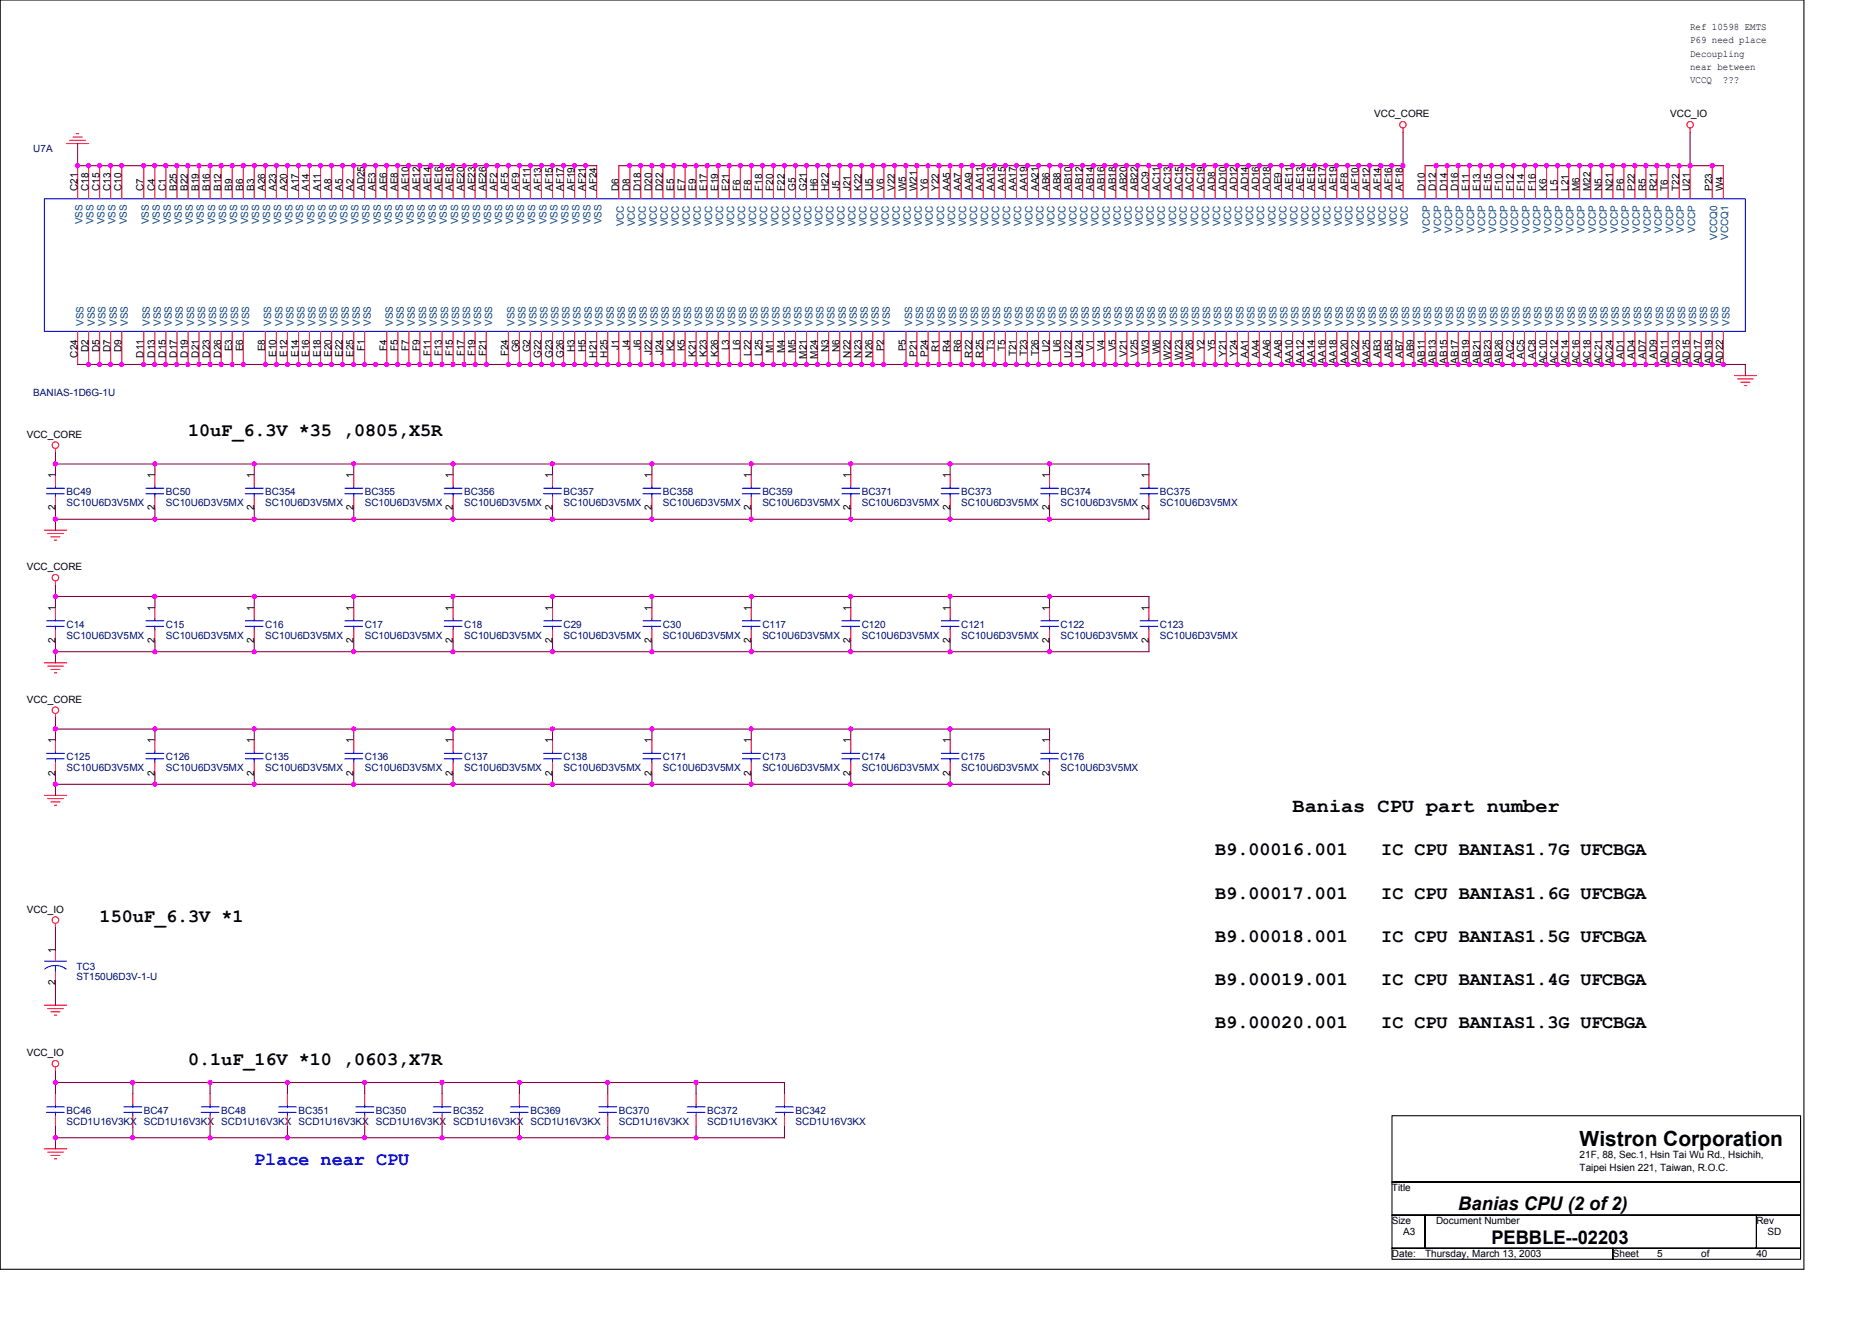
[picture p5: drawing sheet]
<svg xmlns="http://www.w3.org/2000/svg" width="297mm" height="210mm" viewBox="0 0 297 210" stroke-linecap="round" stroke-linejoin="round" font-family="sans-serif">
<defs><g id="words">
<text font-size="3.3" x="250.7" y="181.9">Wistron Corporation</text>
<text font-size="3.2" x="205.1" y="128.8">Banias CPU part number</text>
<g font-size="3">
<text x="29.8" y="69.1">10uF_6.3V *35 ,0805,X5R</text>
<text x="192.8" y="135.7">B9.00016.001</text>
<text x="219.2" y="135.7">IC CPU BANIAS1.7G UFCBGA</text>
<text x="192.8" y="142.6">B9.00017.001</text>
<text x="219.2" y="142.6">IC CPU BANIAS1.6G UFCBGA</text>
<text x="15.8" y="146.2">150uF_6.3V *1</text>
<text x="192.8" y="149.4">B9.00018.001</text>
<text x="219.2" y="149.4">IC CPU BANIAS1.5G UFCBGA</text>
<text x="192.8" y="156.3">B9.00019.001</text>
<text x="219.2" y="156.3">IC CPU BANIAS1.4G UFCBGA</text>
<text x="192.8" y="163.2">B9.00020.001</text>
<text x="219.2" y="163.2">IC CPU BANIAS1.3G UFCBGA</text>
<text x="29.8" y="169">0.1uF_16V *10 ,0603,X7R</text>
<text x="231.4" y="192">Banias CPU (2 of 2)</text>
<text x="236.6" y="197.3">PEBBLE--02203</text>
</g>
<text font-size="3" fill="#00f" x="40.3" y="184.8">Place near CPU</text>
<g font-size="1.6">
<text x="268.2" y="4.8">Ref 10598 EMTS</text>
<text x="268.2" y="6.9">P69 need place</text>
<text x="268.2" y="9">Decoupling</text>
<text x="268.2" y="11.1">near between</text>
<text x="268.2" y="13.2">VCCQ</text>
<text x="273.4" y="13.2">???</text>
<text x="218.1" y="18.6">VCC_CORE</text>
<text x="265" y="18.6">VCC_IO</text>
<text x="12.3" y="30.3" transform="rotate(-90 12.3 30.3)">C21</text>
<text x="14" y="30.3" transform="rotate(-90 14 30.3)">C18</text>
<text x="15.8" y="30.3" transform="rotate(-90 15.8 30.3)">C15</text>
<text x="17.5" y="30.3" transform="rotate(-90 17.5 30.3)">C13</text>
<text x="19.3" y="30.3" transform="rotate(-90 19.3 30.3)">C10</text>
<text x="22.8" y="30.3" transform="rotate(-90 22.8 30.3)">C7</text>
<text x="24.5" y="30.3" transform="rotate(-90 24.5 30.3)">C4</text>
<text x="26.3" y="30.3" transform="rotate(-90 26.3 30.3)">C1</text>
<text x="28.1" y="30.3" transform="rotate(-90 28.1 30.3)">B25</text>
<text x="29.8" y="30.3" transform="rotate(-90 29.8 30.3)">B22</text>
<text x="31.6" y="30.3" transform="rotate(-90 31.6 30.3)">B19</text>
<text x="33.3" y="30.3" transform="rotate(-90 33.3 30.3)">B16</text>
<text x="35.1" y="30.3" transform="rotate(-90 35.1 30.3)">B12</text>
<text x="36.8" y="30.3" transform="rotate(-90 36.8 30.3)">B9</text>
<text x="38.6" y="30.3" transform="rotate(-90 38.6 30.3)">B6</text>
<text x="40.3" y="30.3" transform="rotate(-90 40.3 30.3)">B3</text>
<text x="42.1" y="30.3" transform="rotate(-90 42.1 30.3)">A26</text>
<text x="43.8" y="30.3" transform="rotate(-90 43.8 30.3)">A23</text>
<text x="45.6" y="30.3" transform="rotate(-90 45.6 30.3)">A20</text>
<text x="47.3" y="30.3" transform="rotate(-90 47.3 30.3)">A17</text>
<text x="49.1" y="30.3" transform="rotate(-90 49.1 30.3)">A14</text>
<text x="50.8" y="30.3" transform="rotate(-90 50.8 30.3)">A11</text>
<text x="52.6" y="30.3" transform="rotate(-90 52.6 30.3)">A8</text>
<text x="54.4" y="30.3" transform="rotate(-90 54.4 30.3)">A5</text>
<text x="56.1" y="30.3" transform="rotate(-90 56.1 30.3)">A2</text>
<text x="57.8" y="30.3" transform="rotate(-90 57.8 30.3)">AD25</text>
<text x="59.6" y="30.3" transform="rotate(-90 59.6 30.3)">AE3</text>
<text x="61.4" y="30.3" transform="rotate(-90 61.4 30.3)">AE6</text>
<text x="63.1" y="30.3" transform="rotate(-90 63.1 30.3)">AE8</text>
<text x="64.9" y="30.3" transform="rotate(-90 64.9 30.3)">AE10</text>
<text x="66.6" y="30.3" transform="rotate(-90 66.6 30.3)">AE12</text>
<text x="68.4" y="30.3" transform="rotate(-90 68.4 30.3)">AE14</text>
<text x="70.1" y="30.3" transform="rotate(-90 70.1 30.3)">AE16</text>
<text x="71.9" y="30.3" transform="rotate(-90 71.9 30.3)">AE18</text>
<text x="73.6" y="30.3" transform="rotate(-90 73.6 30.3)">AE20</text>
<text x="75.4" y="30.3" transform="rotate(-90 75.4 30.3)">AE23</text>
<text x="77.1" y="30.3" transform="rotate(-90 77.1 30.3)">AE26</text>
<text x="78.9" y="30.3" transform="rotate(-90 78.9 30.3)">AF2</text>
<text x="80.6" y="30.3" transform="rotate(-90 80.6 30.3)">AF5</text>
<text x="82.4" y="30.3" transform="rotate(-90 82.4 30.3)">AF9</text>
<text x="84.1" y="30.3" transform="rotate(-90 84.1 30.3)">AF11</text>
<text x="85.9" y="30.3" transform="rotate(-90 85.9 30.3)">AF13</text>
<text x="87.6" y="30.3" transform="rotate(-90 87.6 30.3)">AF15</text>
<text x="89.4" y="30.3" transform="rotate(-90 89.4 30.3)">AF17</text>
<text x="91.2" y="30.3" transform="rotate(-90 91.2 30.3)">AF19</text>
<text x="92.9" y="30.3" transform="rotate(-90 92.9 30.3)">AF21</text>
<text x="94.7" y="30.3" transform="rotate(-90 94.7 30.3)">AF24</text>
<text x="98.2" y="30.3" transform="rotate(-90 98.2 30.3)">D6</text>
<text x="99.9" y="30.3" transform="rotate(-90 99.9 30.3)">D8</text>
<text x="101.7" y="30.3" transform="rotate(-90 101.7 30.3)">D18</text>
<text x="103.4" y="30.3" transform="rotate(-90 103.4 30.3)">D20</text>
<text x="105.2" y="30.3" transform="rotate(-90 105.2 30.3)">D22</text>
<text x="106.9" y="30.3" transform="rotate(-90 106.9 30.3)">E5</text>
<text x="108.7" y="30.3" transform="rotate(-90 108.7 30.3)">E7</text>
<text x="110.4" y="30.3" transform="rotate(-90 110.4 30.3)">E9</text>
<text x="112.2" y="30.3" transform="rotate(-90 112.2 30.3)">E17</text>
<text x="113.9" y="30.3" transform="rotate(-90 113.9 30.3)">E19</text>
<text x="115.7" y="30.3" transform="rotate(-90 115.7 30.3)">E21</text>
<text x="117.5" y="30.3" transform="rotate(-90 117.5 30.3)">F6</text>
<text x="119.2" y="30.3" transform="rotate(-90 119.2 30.3)">F8</text>
<text x="120.9" y="30.3" transform="rotate(-90 120.9 30.3)">F18</text>
<text x="122.7" y="30.3" transform="rotate(-90 122.7 30.3)">F20</text>
<text x="124.5" y="30.3" transform="rotate(-90 124.5 30.3)">F22</text>
<text x="126.2" y="30.3" transform="rotate(-90 126.2 30.3)">G5</text>
<text x="127.9" y="30.3" transform="rotate(-90 127.9 30.3)">G21</text>
<text x="129.7" y="30.3" transform="rotate(-90 129.7 30.3)">H6</text>
<text x="131.5" y="30.3" transform="rotate(-90 131.5 30.3)">H22</text>
<text x="133.2" y="30.3" transform="rotate(-90 133.2 30.3)">J5</text>
<text x="135" y="30.3" transform="rotate(-90 135 30.3)">J21</text>
<text x="136.7" y="30.3" transform="rotate(-90 136.7 30.3)">K22</text>
<text x="138.5" y="30.3" transform="rotate(-90 138.5 30.3)">U5</text>
<text x="140.2" y="30.3" transform="rotate(-90 140.2 30.3)">V6</text>
<text x="142" y="30.3" transform="rotate(-90 142 30.3)">V22</text>
<text x="143.7" y="30.3" transform="rotate(-90 143.7 30.3)">W5</text>
<text x="145.5" y="30.3" transform="rotate(-90 145.5 30.3)">W21</text>
<text x="147.2" y="30.3" transform="rotate(-90 147.2 30.3)">Y6</text>
<text x="149" y="30.3" transform="rotate(-90 149 30.3)">Y22</text>
<text x="150.7" y="30.3" transform="rotate(-90 150.7 30.3)">AA5</text>
<text x="152.5" y="30.3" transform="rotate(-90 152.5 30.3)">AA7</text>
<text x="154.2" y="30.3" transform="rotate(-90 154.2 30.3)">AA9</text>
<text x="156" y="30.3" transform="rotate(-90 156 30.3)">AA11</text>
<text x="157.8" y="30.3" transform="rotate(-90 157.8 30.3)">AA13</text>
<text x="159.5" y="30.3" transform="rotate(-90 159.5 30.3)">AA15</text>
<text x="161.3" y="30.3" transform="rotate(-90 161.3 30.3)">AA17</text>
<text x="163" y="30.3" transform="rotate(-90 163 30.3)">AA19</text>
<text x="164.8" y="30.3" transform="rotate(-90 164.8 30.3)">AA21</text>
<text x="166.5" y="30.3" transform="rotate(-90 166.5 30.3)">AB6</text>
<text x="168.3" y="30.3" transform="rotate(-90 168.3 30.3)">AB8</text>
<text x="170" y="30.3" transform="rotate(-90 170 30.3)">AB10</text>
<text x="171.8" y="30.3" transform="rotate(-90 171.8 30.3)">AB12</text>
<text x="173.5" y="30.3" transform="rotate(-90 173.5 30.3)">AB14</text>
<text x="175.3" y="30.3" transform="rotate(-90 175.3 30.3)">AB16</text>
<text x="177" y="30.3" transform="rotate(-90 177 30.3)">AB18</text>
<text x="178.8" y="30.3" transform="rotate(-90 178.8 30.3)">AB20</text>
<text x="180.5" y="30.3" transform="rotate(-90 180.5 30.3)">AB22</text>
<text x="182.3" y="30.3" transform="rotate(-90 182.3 30.3)">AC9</text>
<text x="184" y="30.3" transform="rotate(-90 184 30.3)">AC11</text>
<text x="185.8" y="30.3" transform="rotate(-90 185.8 30.3)">AC13</text>
<text x="187.6" y="30.3" transform="rotate(-90 187.6 30.3)">AC15</text>
<text x="189.3" y="30.3" transform="rotate(-90 189.3 30.3)">AC17</text>
<text x="191" y="30.3" transform="rotate(-90 191 30.3)">AC19</text>
<text x="192.8" y="30.3" transform="rotate(-90 192.8 30.3)">AD8</text>
<text x="194.6" y="30.3" transform="rotate(-90 194.6 30.3)">AD10</text>
<text x="196.3" y="30.3" transform="rotate(-90 196.3 30.3)">AD12</text>
<text x="198.1" y="30.3" transform="rotate(-90 198.1 30.3)">AD14</text>
<text x="199.8" y="30.3" transform="rotate(-90 199.8 30.3)">AD16</text>
<text x="201.6" y="30.3" transform="rotate(-90 201.6 30.3)">AD18</text>
<text x="203.3" y="30.3" transform="rotate(-90 203.3 30.3)">AE9</text>
<text x="205.1" y="30.3" transform="rotate(-90 205.1 30.3)">AE11</text>
<text x="206.8" y="30.3" transform="rotate(-90 206.8 30.3)">AE13</text>
<text x="208.6" y="30.3" transform="rotate(-90 208.6 30.3)">AE15</text>
<text x="210.3" y="30.3" transform="rotate(-90 210.3 30.3)">AE17</text>
<text x="212.1" y="30.3" transform="rotate(-90 212.1 30.3)">AE19</text>
<text x="213.8" y="30.3" transform="rotate(-90 213.8 30.3)">AF8</text>
<text x="215.6" y="30.3" transform="rotate(-90 215.6 30.3)">AF10</text>
<text x="217.3" y="30.3" transform="rotate(-90 217.3 30.3)">AF12</text>
<text x="219.1" y="30.3" transform="rotate(-90 219.1 30.3)">AF14</text>
<text x="220.8" y="30.3" transform="rotate(-90 220.8 30.3)">AF16</text>
<text x="222.6" y="30.3" transform="rotate(-90 222.6 30.3)">AF18</text>
<text x="226.1" y="30.3" transform="rotate(-90 226.1 30.3)">D10</text>
<text x="227.9" y="30.3" transform="rotate(-90 227.9 30.3)">D12</text>
<text x="229.6" y="30.3" transform="rotate(-90 229.6 30.3)">D14</text>
<text x="231.4" y="30.3" transform="rotate(-90 231.4 30.3)">D16</text>
<text x="233.1" y="30.3" transform="rotate(-90 233.1 30.3)">E11</text>
<text x="234.9" y="30.3" transform="rotate(-90 234.9 30.3)">E13</text>
<text x="236.6" y="30.3" transform="rotate(-90 236.6 30.3)">E15</text>
<text x="238.4" y="30.3" transform="rotate(-90 238.4 30.3)">F10</text>
<text x="240.1" y="30.3" transform="rotate(-90 240.1 30.3)">F12</text>
<text x="241.9" y="30.3" transform="rotate(-90 241.9 30.3)">F14</text>
<text x="243.6" y="30.3" transform="rotate(-90 243.6 30.3)">F16</text>
<text x="245.4" y="30.3" transform="rotate(-90 245.4 30.3)">K6</text>
<text x="247.1" y="30.3" transform="rotate(-90 247.1 30.3)">L5</text>
<text x="248.9" y="30.3" transform="rotate(-90 248.9 30.3)">L21</text>
<text x="250.6" y="30.3" transform="rotate(-90 250.6 30.3)">M6</text>
<text x="252.4" y="30.3" transform="rotate(-90 252.4 30.3)">M22</text>
<text x="254.1" y="30.3" transform="rotate(-90 254.1 30.3)">N5</text>
<text x="255.9" y="30.3" transform="rotate(-90 255.9 30.3)">N21</text>
<text x="257.7" y="30.3" transform="rotate(-90 257.7 30.3)">P6</text>
<text x="259.4" y="30.3" transform="rotate(-90 259.4 30.3)">P22</text>
<text x="261.2" y="30.3" transform="rotate(-90 261.2 30.3)">R5</text>
<text x="262.9" y="30.3" transform="rotate(-90 262.9 30.3)">R21</text>
<text x="264.7" y="30.3" transform="rotate(-90 264.7 30.3)">T6</text>
<text x="266.4" y="30.3" transform="rotate(-90 266.4 30.3)">T22</text>
<text x="268.2" y="30.3" transform="rotate(-90 268.2 30.3)">U21</text>
<text x="271.7" y="30.3" transform="rotate(-90 271.7 30.3)">P23</text>
<text x="273.4" y="30.3" transform="rotate(-90 273.4 30.3)">W4</text>
<text x="12.3" y="56.7" transform="rotate(-90 12.3 56.7)">C24</text>
<text x="14" y="55.8" transform="rotate(-90 14 55.8)">D2</text>
<text x="15.8" y="55.8" transform="rotate(-90 15.8 55.8)">D5</text>
<text x="17.5" y="55.8" transform="rotate(-90 17.5 55.8)">D7</text>
<text x="19.3" y="55.8" transform="rotate(-90 19.3 55.8)">D9</text>
<text x="22.8" y="56.7" transform="rotate(-90 22.8 56.7)">D11</text>
<text x="24.6" y="56.7" transform="rotate(-90 24.6 56.7)">D13</text>
<text x="26.3" y="56.7" transform="rotate(-90 26.3 56.7)">D15</text>
<text x="28.1" y="56.7" transform="rotate(-90 28.1 56.7)">D17</text>
<text x="29.8" y="56.7" transform="rotate(-90 29.8 56.7)">D19</text>
<text x="31.6" y="56.7" transform="rotate(-90 31.6 56.7)">D21</text>
<text x="33.3" y="56.7" transform="rotate(-90 33.3 56.7)">D23</text>
<text x="35.1" y="56.7" transform="rotate(-90 35.1 56.7)">D26</text>
<text x="36.8" y="55.8" transform="rotate(-90 36.8 55.8)">E3</text>
<text x="38.6" y="55.8" transform="rotate(-90 38.6 55.8)">E6</text>
<text x="42.1" y="55.8" transform="rotate(-90 42.1 55.8)">E8</text>
<text x="43.8" y="56.6" transform="rotate(-90 43.8 56.6)">E10</text>
<text x="45.6" y="56.6" transform="rotate(-90 45.6 56.6)">E12</text>
<text x="47.3" y="56.6" transform="rotate(-90 47.3 56.6)">E14</text>
<text x="49.1" y="56.6" transform="rotate(-90 49.1 56.6)">E16</text>
<text x="50.8" y="56.6" transform="rotate(-90 50.8 56.6)">E18</text>
<text x="52.6" y="56.6" transform="rotate(-90 52.6 56.6)">E20</text>
<text x="54.4" y="56.6" transform="rotate(-90 54.4 56.6)">E22</text>
<text x="56.1" y="56.6" transform="rotate(-90 56.1 56.6)">E25</text>
<text x="57.8" y="55.7" transform="rotate(-90 57.8 55.7)">F1</text>
<text x="61.4" y="55.7" transform="rotate(-90 61.4 55.7)">F4</text>
<text x="63.1" y="55.7" transform="rotate(-90 63.1 55.7)">F5</text>
<text x="64.9" y="55.7" transform="rotate(-90 64.9 55.7)">F7</text>
<text x="66.6" y="55.7" transform="rotate(-90 66.6 55.7)">F9</text>
<text x="68.4" y="56.6" transform="rotate(-90 68.4 56.6)">F11</text>
<text x="70.1" y="56.6" transform="rotate(-90 70.1 56.6)">F13</text>
<text x="71.9" y="56.6" transform="rotate(-90 71.9 56.6)">F15</text>
<text x="73.6" y="56.6" transform="rotate(-90 73.6 56.6)">F17</text>
<text x="75.4" y="56.6" transform="rotate(-90 75.4 56.6)">F19</text>
<text x="77.1" y="56.6" transform="rotate(-90 77.1 56.6)">F21</text>
<text x="80.6" y="56.6" transform="rotate(-90 80.6 56.6)">F24</text>
<text x="82.4" y="55.9" transform="rotate(-90 82.4 55.9)">G6</text>
<text x="84.1" y="55.9" transform="rotate(-90 84.1 55.9)">G2</text>
<text x="85.9" y="56.8" transform="rotate(-90 85.9 56.8)">G22</text>
<text x="87.6" y="56.8" transform="rotate(-90 87.6 56.8)">G23</text>
<text x="89.4" y="56.8" transform="rotate(-90 89.4 56.8)">G26</text>
<text x="91.2" y="55.8" transform="rotate(-90 91.2 55.8)">H3</text>
<text x="92.9" y="55.8" transform="rotate(-90 92.9 55.8)">H5</text>
<text x="94.7" y="56.7" transform="rotate(-90 94.7 56.7)">H21</text>
<text x="96.4" y="56.7" transform="rotate(-90 96.4 56.7)">H25</text>
<text x="98.2" y="55.5" transform="rotate(-90 98.2 55.5)">J1</text>
<text x="99.9" y="55.5" transform="rotate(-90 99.9 55.5)">J4</text>
<text x="101.7" y="55.5" transform="rotate(-90 101.7 55.5)">J6</text>
<text x="103.4" y="56.4" transform="rotate(-90 103.4 56.4)">J22</text>
<text x="105.2" y="56.4" transform="rotate(-90 105.2 56.4)">J24</text>
<text x="106.9" y="55.8" transform="rotate(-90 106.9 55.8)">K2</text>
<text x="108.7" y="55.8" transform="rotate(-90 108.7 55.8)">K5</text>
<text x="110.4" y="56.6" transform="rotate(-90 110.4 56.6)">K21</text>
<text x="112.2" y="56.6" transform="rotate(-90 112.2 56.6)">K23</text>
<text x="113.9" y="56.6" transform="rotate(-90 113.9 56.6)">K26</text>
<text x="115.7" y="55.6" transform="rotate(-90 115.7 55.6)">L3</text>
<text x="117.5" y="55.6" transform="rotate(-90 117.5 55.6)">L6</text>
<text x="119.2" y="56.5" transform="rotate(-90 119.2 56.5)">L22</text>
<text x="120.9" y="56.5" transform="rotate(-90 120.9 56.5)">L25</text>
<text x="122.7" y="56" transform="rotate(-90 122.7 56)">M1</text>
<text x="124.5" y="56" transform="rotate(-90 124.5 56)">M4</text>
<text x="126.2" y="56" transform="rotate(-90 126.2 56)">M5</text>
<text x="127.9" y="56.9" transform="rotate(-90 127.9 56.9)">M21</text>
<text x="129.7" y="56.9" transform="rotate(-90 129.7 56.9)">M24</text>
<text x="131.5" y="55.8" transform="rotate(-90 131.5 55.8)">N3</text>
<text x="133.2" y="55.8" transform="rotate(-90 133.2 55.8)">N6</text>
<text x="135" y="56.7" transform="rotate(-90 135 56.7)">N22</text>
<text x="136.7" y="56.7" transform="rotate(-90 136.7 56.7)">N23</text>
<text x="138.5" y="56.7" transform="rotate(-90 138.5 56.7)">N26</text>
<text x="140.2" y="55.8" transform="rotate(-90 140.2 55.8)">P2</text>
<text x="143.7" y="55.8" transform="rotate(-90 143.7 55.8)">P5</text>
<text x="145.5" y="56.6" transform="rotate(-90 145.5 56.6)">P21</text>
<text x="147.2" y="56.6" transform="rotate(-90 147.2 56.6)">P24</text>
<text x="149" y="55.8" transform="rotate(-90 149 55.8)">R1</text>
<text x="150.7" y="55.8" transform="rotate(-90 150.7 55.8)">R4</text>
<text x="152.5" y="55.8" transform="rotate(-90 152.5 55.8)">R6</text>
<text x="154.2" y="56.7" transform="rotate(-90 154.2 56.7)">R22</text>
<text x="156" y="56.7" transform="rotate(-90 156 56.7)">R25</text>
<text x="157.8" y="55.7" transform="rotate(-90 157.8 55.7)">T3</text>
<text x="159.5" y="55.7" transform="rotate(-90 159.5 55.7)">T5</text>
<text x="161.3" y="56.6" transform="rotate(-90 161.3 56.6)">T21</text>
<text x="163" y="56.6" transform="rotate(-90 163 56.6)">T23</text>
<text x="164.8" y="56.6" transform="rotate(-90 164.8 56.6)">T26</text>
<text x="166.5" y="55.8" transform="rotate(-90 166.5 55.8)">U2</text>
<text x="168.3" y="55.8" transform="rotate(-90 168.3 55.8)">U6</text>
<text x="170" y="56.7" transform="rotate(-90 170 56.7)">U22</text>
<text x="171.8" y="56.7" transform="rotate(-90 171.8 56.7)">U24</text>
<text x="173.5" y="55.8" transform="rotate(-90 173.5 55.8)">V1</text>
<text x="175.3" y="55.8" transform="rotate(-90 175.3 55.8)">V4</text>
<text x="177" y="55.8" transform="rotate(-90 177 55.8)">V5</text>
<text x="178.8" y="56.6" transform="rotate(-90 178.8 56.6)">V21</text>
<text x="180.5" y="56.6" transform="rotate(-90 180.5 56.6)">V25</text>
<text x="182.3" y="56.2" transform="rotate(-90 182.3 56.2)">W3</text>
<text x="184" y="56.2" transform="rotate(-90 184 56.2)">W6</text>
<text x="185.8" y="57.1" transform="rotate(-90 185.8 57.1)">W22</text>
<text x="187.6" y="57.1" transform="rotate(-90 187.6 57.1)">W23</text>
<text x="189.3" y="57.1" transform="rotate(-90 189.3 57.1)">W26</text>
<text x="191" y="55.8" transform="rotate(-90 191 55.8)">Y2</text>
<text x="192.8" y="55.8" transform="rotate(-90 192.8 55.8)">Y5</text>
<text x="194.6" y="56.6" transform="rotate(-90 194.6 56.6)">Y21</text>
<text x="196.3" y="56.6" transform="rotate(-90 196.3 56.6)">Y24</text>
<text x="198.1" y="56.8" transform="rotate(-90 198.1 56.8)">AA1</text>
<text x="199.8" y="56.8" transform="rotate(-90 199.8 56.8)">AA4</text>
<text x="201.6" y="56.8" transform="rotate(-90 201.6 56.8)">AA6</text>
<text x="203.3" y="56.8" transform="rotate(-90 203.3 56.8)">AA8</text>
<text x="205.1" y="57.7" transform="rotate(-90 205.1 57.7)">AA10</text>
<text x="206.8" y="57.7" transform="rotate(-90 206.8 57.7)">AA12</text>
<text x="208.6" y="57.7" transform="rotate(-90 208.6 57.7)">AA14</text>
<text x="210.3" y="57.7" transform="rotate(-90 210.3 57.7)">AA16</text>
<text x="212.1" y="57.7" transform="rotate(-90 212.1 57.7)">AA18</text>
<text x="213.8" y="57.7" transform="rotate(-90 213.8 57.7)">AA20</text>
<text x="215.6" y="57.7" transform="rotate(-90 215.6 57.7)">AA22</text>
<text x="217.3" y="57.7" transform="rotate(-90 217.3 57.7)">AA25</text>
<text x="219.1" y="56.8" transform="rotate(-90 219.1 56.8)">AB3</text>
<text x="220.8" y="56.8" transform="rotate(-90 220.8 56.8)">AB5</text>
<text x="222.6" y="56.8" transform="rotate(-90 222.6 56.8)">AB7</text>
<text x="224.3" y="56.8" transform="rotate(-90 224.3 56.8)">AB9</text>
<text x="226.1" y="57.7" transform="rotate(-90 226.1 57.7)">AB11</text>
<text x="227.9" y="57.7" transform="rotate(-90 227.9 57.7)">AB13</text>
<text x="229.6" y="57.7" transform="rotate(-90 229.6 57.7)">AB15</text>
<text x="231.4" y="57.7" transform="rotate(-90 231.4 57.7)">AB17</text>
<text x="233.1" y="57.7" transform="rotate(-90 233.1 57.7)">AB19</text>
<text x="234.9" y="57.7" transform="rotate(-90 234.9 57.7)">AB21</text>
<text x="236.6" y="57.7" transform="rotate(-90 236.6 57.7)">AB23</text>
<text x="238.4" y="57.7" transform="rotate(-90 238.4 57.7)">AB26</text>
<text x="240.1" y="56.9" transform="rotate(-90 240.1 56.9)">AC2</text>
<text x="241.9" y="56.9" transform="rotate(-90 241.9 56.9)">AC5</text>
<text x="243.6" y="56.9" transform="rotate(-90 243.6 56.9)">AC8</text>
<text x="245.4" y="57.8" transform="rotate(-90 245.4 57.8)">AC10</text>
<text x="247.1" y="57.8" transform="rotate(-90 247.1 57.8)">AC12</text>
<text x="248.9" y="57.8" transform="rotate(-90 248.9 57.8)">AC14</text>
<text x="250.6" y="57.8" transform="rotate(-90 250.6 57.8)">AC16</text>
<text x="252.4" y="57.8" transform="rotate(-90 252.4 57.8)">AC18</text>
<text x="254.1" y="57.8" transform="rotate(-90 254.1 57.8)">AC21</text>
<text x="255.9" y="57.8" transform="rotate(-90 255.9 57.8)">AC24</text>
<text x="257.7" y="56.9" transform="rotate(-90 257.7 56.9)">AD1</text>
<text x="259.4" y="56.9" transform="rotate(-90 259.4 56.9)">AD4</text>
<text x="261.2" y="56.9" transform="rotate(-90 261.2 56.9)">AD7</text>
<text x="262.9" y="56.9" transform="rotate(-90 262.9 56.9)">AD9</text>
<text x="264.7" y="57.8" transform="rotate(-90 264.7 57.8)">AD11</text>
<text x="266.4" y="57.8" transform="rotate(-90 266.4 57.8)">AD13</text>
<text x="268.2" y="57.8" transform="rotate(-90 268.2 57.8)">AD15</text>
<text x="269.9" y="57.8" transform="rotate(-90 269.9 57.8)">AD17</text>
<text x="271.7" y="57.8" transform="rotate(-90 271.7 57.8)">AD19</text>
<text x="273.4" y="57.8" transform="rotate(-90 273.4 57.8)">AD22</text>
<text x="4.3" y="69.4">VCC_CORE</text>
<text x="8.8" y="75.9" transform="rotate(-90 8.8 75.9)">1</text>
<text x="24.5" y="75.9" transform="rotate(-90 24.5 75.9)">1</text>
<text x="40.3" y="75.9" transform="rotate(-90 40.3 75.9)">1</text>
<text x="56.1" y="75.9" transform="rotate(-90 56.1 75.9)">1</text>
<text x="71.9" y="75.9" transform="rotate(-90 71.9 75.9)">1</text>
<text x="87.6" y="75.9" transform="rotate(-90 87.6 75.9)">1</text>
<text x="103.4" y="75.9" transform="rotate(-90 103.4 75.9)">1</text>
<text x="119.2" y="75.9" transform="rotate(-90 119.2 75.9)">1</text>
<text x="135" y="75.9" transform="rotate(-90 135 75.9)">1</text>
<text x="150.7" y="75.9" transform="rotate(-90 150.7 75.9)">1</text>
<text x="166.5" y="75.9" transform="rotate(-90 166.5 75.9)">1</text>
<text x="182.3" y="75.9" transform="rotate(-90 182.3 75.9)">1</text>
<text x="8.8" y="81" transform="rotate(-90 8.8 81)">2</text>
<text x="24.5" y="81" transform="rotate(-90 24.5 81)">2</text>
<text x="40.3" y="81" transform="rotate(-90 40.3 81)">2</text>
<text x="56.1" y="81" transform="rotate(-90 56.1 81)">2</text>
<text x="71.9" y="81" transform="rotate(-90 71.9 81)">2</text>
<text x="87.6" y="81" transform="rotate(-90 87.6 81)">2</text>
<text x="103.4" y="81" transform="rotate(-90 103.4 81)">2</text>
<text x="119.2" y="81" transform="rotate(-90 119.2 81)">2</text>
<text x="135" y="81" transform="rotate(-90 135 81)">2</text>
<text x="150.7" y="81" transform="rotate(-90 150.7 81)">2</text>
<text x="166.5" y="81" transform="rotate(-90 166.5 81)">2</text>
<text x="182.3" y="81" transform="rotate(-90 182.3 81)">2</text>
<text x="4.3" y="90.4">VCC_CORE</text>
<text x="8.8" y="96.9" transform="rotate(-90 8.8 96.9)">1</text>
<text x="24.5" y="96.9" transform="rotate(-90 24.5 96.9)">1</text>
<text x="40.3" y="96.9" transform="rotate(-90 40.3 96.9)">1</text>
<text x="56.1" y="96.9" transform="rotate(-90 56.1 96.9)">1</text>
<text x="71.9" y="96.9" transform="rotate(-90 71.9 96.9)">1</text>
<text x="87.6" y="96.9" transform="rotate(-90 87.6 96.9)">1</text>
<text x="103.4" y="96.9" transform="rotate(-90 103.4 96.9)">1</text>
<text x="119.2" y="96.9" transform="rotate(-90 119.2 96.9)">1</text>
<text x="135" y="96.9" transform="rotate(-90 135 96.9)">1</text>
<text x="150.7" y="96.9" transform="rotate(-90 150.7 96.9)">1</text>
<text x="166.5" y="96.9" transform="rotate(-90 166.5 96.9)">1</text>
<text x="182.3" y="96.9" transform="rotate(-90 182.3 96.9)">1</text>
<text x="8.8" y="102" transform="rotate(-90 8.8 102)">2</text>
<text x="24.5" y="102" transform="rotate(-90 24.5 102)">2</text>
<text x="40.3" y="102" transform="rotate(-90 40.3 102)">2</text>
<text x="56.1" y="102" transform="rotate(-90 56.1 102)">2</text>
<text x="71.9" y="102" transform="rotate(-90 71.9 102)">2</text>
<text x="87.6" y="102" transform="rotate(-90 87.6 102)">2</text>
<text x="103.4" y="102" transform="rotate(-90 103.4 102)">2</text>
<text x="119.2" y="102" transform="rotate(-90 119.2 102)">2</text>
<text x="135" y="102" transform="rotate(-90 135 102)">2</text>
<text x="150.7" y="102" transform="rotate(-90 150.7 102)">2</text>
<text x="166.5" y="102" transform="rotate(-90 166.5 102)">2</text>
<text x="182.3" y="102" transform="rotate(-90 182.3 102)">2</text>
<text x="4.3" y="111.5">VCC_CORE</text>
<text x="8.8" y="117.9" transform="rotate(-90 8.8 117.9)">1</text>
<text x="24.5" y="117.9" transform="rotate(-90 24.5 117.9)">1</text>
<text x="40.3" y="117.9" transform="rotate(-90 40.3 117.9)">1</text>
<text x="56.1" y="117.9" transform="rotate(-90 56.1 117.9)">1</text>
<text x="71.9" y="117.9" transform="rotate(-90 71.9 117.9)">1</text>
<text x="87.6" y="117.9" transform="rotate(-90 87.6 117.9)">1</text>
<text x="103.4" y="117.9" transform="rotate(-90 103.4 117.9)">1</text>
<text x="119.2" y="117.9" transform="rotate(-90 119.2 117.9)">1</text>
<text x="135" y="117.9" transform="rotate(-90 135 117.9)">1</text>
<text x="150.7" y="117.9" transform="rotate(-90 150.7 117.9)">1</text>
<text x="166.5" y="117.9" transform="rotate(-90 166.5 117.9)">1</text>
<text x="8.8" y="123" transform="rotate(-90 8.8 123)">2</text>
<text x="24.5" y="123" transform="rotate(-90 24.5 123)">2</text>
<text x="40.3" y="123" transform="rotate(-90 40.3 123)">2</text>
<text x="56.1" y="123" transform="rotate(-90 56.1 123)">2</text>
<text x="71.9" y="123" transform="rotate(-90 71.9 123)">2</text>
<text x="87.6" y="123" transform="rotate(-90 87.6 123)">2</text>
<text x="103.4" y="123" transform="rotate(-90 103.4 123)">2</text>
<text x="119.2" y="123" transform="rotate(-90 119.2 123)">2</text>
<text x="135" y="123" transform="rotate(-90 135 123)">2</text>
<text x="150.7" y="123" transform="rotate(-90 150.7 123)">2</text>
<text x="166.5" y="123" transform="rotate(-90 166.5 123)">2</text>
<text x="4.3" y="144.8">VCC_IO</text>
<text x="8.8" y="151.3" transform="rotate(-90 8.8 151.3)">1</text>
<text x="8.8" y="156.3" transform="rotate(-90 8.8 156.3)">2</text>
<text x="4.3" y="167.6">VCC_IO</text>
<text x="250.7" y="183.7">21F, 88, Sec.1, Hsin Tai Wu Rd., Hsichih,</text>
<text x="250.7" y="185.8">Taipei Hsien 221, Taiwan, R.O.C.</text>
<text x="220.9" y="189">Title</text>
<text x="220.9" y="194.2">Size</text>
<text x="222.6" y="196">A3</text>
<text x="227.9" y="194.2">Document Number</text>
<text x="278.7" y="194.2">Rev</text>
<text x="280.5" y="196">SD</text>
<text x="220.9" y="199.5">Date:</text>
<text x="226.1" y="199.5">Thursday, March 13, 2003</text>
<text x="255.9" y="199.5">Sheet</text>
<text x="262.9" y="199.5">5</text>
<text x="269.9" y="199.5">of</text>
<text x="278.7" y="199.5">40</text>
</g>
<g font-size="1.6" fill="#000080">
<text x="5.3" y="24.2">U7A</text>
<text x="5.3" y="62.8">BANIAS-1D6G-1U</text>
<text x="10.6" y="78.5">BC49</text>
<text x="10.6" y="80.3">SC10U6D3V5MX</text>
<text x="26.3" y="78.5">BC50</text>
<text x="26.3" y="80.3">SC10U6D3V5MX</text>
<text x="42.1" y="78.5">BC354</text>
<text x="42.1" y="80.3">SC10U6D3V5MX</text>
<text x="57.9" y="78.5">BC355</text>
<text x="57.9" y="80.3">SC10U6D3V5MX</text>
<text x="73.7" y="78.5">BC356</text>
<text x="73.7" y="80.3">SC10U6D3V5MX</text>
<text x="89.4" y="78.5">BC357</text>
<text x="89.4" y="80.3">SC10U6D3V5MX</text>
<text x="105.2" y="78.5">BC358</text>
<text x="105.2" y="80.3">SC10U6D3V5MX</text>
<text x="121" y="78.5">BC359</text>
<text x="121" y="80.3">SC10U6D3V5MX</text>
<text x="136.7" y="78.5">BC371</text>
<text x="136.7" y="80.3">SC10U6D3V5MX</text>
<text x="152.5" y="78.5">BC373</text>
<text x="152.5" y="80.3">SC10U6D3V5MX</text>
<text x="168.3" y="78.5">BC374</text>
<text x="168.3" y="80.3">SC10U6D3V5MX</text>
<text x="184.1" y="78.5">BC375</text>
<text x="184.1" y="80.3">SC10U6D3V5MX</text>
<text x="10.6" y="99.6">C14</text>
<text x="10.6" y="101.3">SC10U6D3V5MX</text>
<text x="26.3" y="99.6">C15</text>
<text x="26.3" y="101.3">SC10U6D3V5MX</text>
<text x="42.1" y="99.6">C16</text>
<text x="42.1" y="101.3">SC10U6D3V5MX</text>
<text x="57.9" y="99.6">C17</text>
<text x="57.9" y="101.3">SC10U6D3V5MX</text>
<text x="73.7" y="99.6">C18</text>
<text x="73.7" y="101.3">SC10U6D3V5MX</text>
<text x="89.4" y="99.6">C29</text>
<text x="89.4" y="101.3">SC10U6D3V5MX</text>
<text x="105.2" y="99.6">C30</text>
<text x="105.2" y="101.3">SC10U6D3V5MX</text>
<text x="121" y="99.6">C117</text>
<text x="121" y="101.3">SC10U6D3V5MX</text>
<text x="136.7" y="99.6">C120</text>
<text x="136.7" y="101.3">SC10U6D3V5MX</text>
<text x="152.5" y="99.6">C121</text>
<text x="152.5" y="101.3">SC10U6D3V5MX</text>
<text x="168.3" y="99.6">C122</text>
<text x="168.3" y="101.3">SC10U6D3V5MX</text>
<text x="184.1" y="99.6">C123</text>
<text x="184.1" y="101.3">SC10U6D3V5MX</text>
<text x="10.6" y="120.6">C125</text>
<text x="10.6" y="122.3">SC10U6D3V5MX</text>
<text x="26.3" y="120.6">C126</text>
<text x="26.3" y="122.3">SC10U6D3V5MX</text>
<text x="42.1" y="120.6">C135</text>
<text x="42.1" y="122.3">SC10U6D3V5MX</text>
<text x="57.9" y="120.6">C136</text>
<text x="57.9" y="122.3">SC10U6D3V5MX</text>
<text x="73.7" y="120.6">C137</text>
<text x="73.7" y="122.3">SC10U6D3V5MX</text>
<text x="89.4" y="120.6">C138</text>
<text x="89.4" y="122.3">SC10U6D3V5MX</text>
<text x="105.2" y="120.6">C171</text>
<text x="105.2" y="122.3">SC10U6D3V5MX</text>
<text x="121" y="120.6">C173</text>
<text x="121" y="122.3">SC10U6D3V5MX</text>
<text x="136.7" y="120.6">C174</text>
<text x="136.7" y="122.3">SC10U6D3V5MX</text>
<text x="152.5" y="120.6">C175</text>
<text x="152.5" y="122.3">SC10U6D3V5MX</text>
<text x="168.3" y="120.6">C176</text>
<text x="168.3" y="122.3">SC10U6D3V5MX</text>
<text x="12.1" y="153.9">TC3</text>
<text x="12.1" y="155.5">ST150U6D3V-1-U</text>
<text x="10.6" y="176.7">BC46</text>
<text x="10.6" y="178.4">SCD1U16V3KX SCD1U16V3KX SCD1U16V3KX SCD1U16V3KX SCD1U16V3KX SCD1U16V3KX SCD1U16V3KX</text>
<text x="22.8" y="176.7">BC47</text>
<text x="35.1" y="176.7">BC48</text>
<text x="47.4" y="176.7">BC351</text>
<text x="59.6" y="176.7">BC350</text>
<text x="71.9" y="176.7">BC352</text>
<text x="84.2" y="176.7">BC369</text>
<text x="98.2" y="176.7">BC370</text>
<text x="98.2" y="178.4">SCD1U16V3KX</text>
<text x="112.2" y="176.7">BC372</text>
<text x="112.2" y="178.4">SCD1U16V3KX</text>
<text x="126.2" y="176.7">BC342</text>
<text x="126.2" y="178.4">SCD1U16V3KX</text>
</g>
<g font-size="1.6" fill="#004080">
<text x="13.1" y="35.6" transform="rotate(-90 13.1 35.6)">VSS</text>
<text x="14.8" y="35.6" transform="rotate(-90 14.8 35.6)">VSS</text>
<text x="16.6" y="35.6" transform="rotate(-90 16.6 35.6)">VSS</text>
<text x="18.3" y="35.6" transform="rotate(-90 18.3 35.6)">VSS</text>
<text x="20.1" y="35.6" transform="rotate(-90 20.1 35.6)">VSS</text>
<text x="23.6" y="35.6" transform="rotate(-90 23.6 35.6)">VSS</text>
<text x="25.4" y="35.6" transform="rotate(-90 25.4 35.6)">VSS</text>
<text x="27.1" y="35.6" transform="rotate(-90 27.1 35.6)">VSS</text>
<text x="28.9" y="35.6" transform="rotate(-90 28.9 35.6)">VSS</text>
<text x="30.6" y="35.6" transform="rotate(-90 30.6 35.6)">VSS</text>
<text x="32.4" y="35.6" transform="rotate(-90 32.4 35.6)">VSS</text>
<text x="34.1" y="35.6" transform="rotate(-90 34.1 35.6)">VSS</text>
<text x="35.9" y="35.6" transform="rotate(-90 35.9 35.6)">VSS</text>
<text x="37.6" y="35.6" transform="rotate(-90 37.6 35.6)">VSS</text>
<text x="39.4" y="35.6" transform="rotate(-90 39.4 35.6)">VSS</text>
<text x="41.1" y="35.6" transform="rotate(-90 41.1 35.6)">VSS</text>
<text x="42.9" y="35.6" transform="rotate(-90 42.9 35.6)">VSS</text>
<text x="44.6" y="35.6" transform="rotate(-90 44.6 35.6)">VSS</text>
<text x="46.4" y="35.6" transform="rotate(-90 46.4 35.6)">VSS</text>
<text x="48.1" y="35.6" transform="rotate(-90 48.1 35.6)">VSS</text>
<text x="49.9" y="35.6" transform="rotate(-90 49.9 35.6)">VSS</text>
<text x="51.6" y="35.6" transform="rotate(-90 51.6 35.6)">VSS</text>
<text x="53.4" y="35.6" transform="rotate(-90 53.4 35.6)">VSS</text>
<text x="55.2" y="35.6" transform="rotate(-90 55.2 35.6)">VSS</text>
<text x="56.9" y="35.6" transform="rotate(-90 56.9 35.6)">VSS</text>
<text x="58.6" y="35.6" transform="rotate(-90 58.6 35.6)">VSS</text>
<text x="60.4" y="35.6" transform="rotate(-90 60.4 35.6)">VSS</text>
<text x="62.2" y="35.6" transform="rotate(-90 62.2 35.6)">VSS</text>
<text x="63.9" y="35.6" transform="rotate(-90 63.9 35.6)">VSS</text>
<text x="65.7" y="35.6" transform="rotate(-90 65.7 35.6)">VSS</text>
<text x="67.4" y="35.6" transform="rotate(-90 67.4 35.6)">VSS</text>
<text x="69.2" y="35.6" transform="rotate(-90 69.2 35.6)">VSS</text>
<text x="70.9" y="35.6" transform="rotate(-90 70.9 35.6)">VSS</text>
<text x="72.7" y="35.6" transform="rotate(-90 72.7 35.6)">VSS</text>
<text x="74.4" y="35.6" transform="rotate(-90 74.4 35.6)">VSS</text>
<text x="76.2" y="35.6" transform="rotate(-90 76.2 35.6)">VSS</text>
<text x="77.9" y="35.6" transform="rotate(-90 77.9 35.6)">VSS</text>
<text x="79.7" y="35.6" transform="rotate(-90 79.7 35.6)">VSS</text>
<text x="81.4" y="35.6" transform="rotate(-90 81.4 35.6)">VSS</text>
<text x="83.2" y="35.6" transform="rotate(-90 83.2 35.6)">VSS</text>
<text x="84.9" y="35.6" transform="rotate(-90 84.9 35.6)">VSS</text>
<text x="86.7" y="35.6" transform="rotate(-90 86.7 35.6)">VSS</text>
<text x="88.5" y="35.6" transform="rotate(-90 88.5 35.6)">VSS</text>
<text x="90.2" y="35.6" transform="rotate(-90 90.2 35.6)">VSS</text>
<text x="91.9" y="35.6" transform="rotate(-90 91.9 35.6)">VSS</text>
<text x="93.7" y="35.6" transform="rotate(-90 93.7 35.6)">VSS</text>
<text x="95.5" y="35.6" transform="rotate(-90 95.5 35.6)">VSS</text>
<text x="99" y="35.9" transform="rotate(-90 99 35.9)">VCC</text>
<text x="100.7" y="35.9" transform="rotate(-90 100.7 35.9)">VCC</text>
<text x="102.5" y="35.9" transform="rotate(-90 102.5 35.9)">VCC</text>
<text x="104.2" y="35.9" transform="rotate(-90 104.2 35.9)">VCC</text>
<text x="106" y="35.9" transform="rotate(-90 106 35.9)">VCC</text>
<text x="107.7" y="35.9" transform="rotate(-90 107.7 35.9)">VCC</text>
<text x="109.5" y="35.9" transform="rotate(-90 109.5 35.9)">VCC</text>
<text x="111.2" y="35.9" transform="rotate(-90 111.2 35.9)">VCC</text>
<text x="113" y="35.9" transform="rotate(-90 113 35.9)">VCC</text>
<text x="114.7" y="35.9" transform="rotate(-90 114.7 35.9)">VCC</text>
<text x="116.5" y="35.9" transform="rotate(-90 116.5 35.9)">VCC</text>
<text x="118.2" y="35.9" transform="rotate(-90 118.2 35.9)">VCC</text>
<text x="120" y="35.9" transform="rotate(-90 120 35.9)">VCC</text>
<text x="121.7" y="35.9" transform="rotate(-90 121.7 35.9)">VCC</text>
<text x="123.5" y="35.9" transform="rotate(-90 123.5 35.9)">VCC</text>
<text x="125.3" y="35.9" transform="rotate(-90 125.3 35.9)">VCC</text>
<text x="127" y="35.9" transform="rotate(-90 127 35.9)">VCC</text>
<text x="128.8" y="35.9" transform="rotate(-90 128.8 35.9)">VCC</text>
<text x="130.5" y="35.9" transform="rotate(-90 130.5 35.9)">VCC</text>
<text x="132.3" y="35.9" transform="rotate(-90 132.3 35.9)">VCC</text>
<text x="134" y="35.9" transform="rotate(-90 134 35.9)">VCC</text>
<text x="135.8" y="35.9" transform="rotate(-90 135.8 35.9)">VCC</text>
<text x="137.5" y="35.9" transform="rotate(-90 137.5 35.9)">VCC</text>
<text x="139.3" y="35.9" transform="rotate(-90 139.3 35.9)">VCC</text>
<text x="141" y="35.9" transform="rotate(-90 141 35.9)">VCC</text>
<text x="142.8" y="35.9" transform="rotate(-90 142.8 35.9)">VCC</text>
<text x="144.5" y="35.9" transform="rotate(-90 144.5 35.9)">VCC</text>
<text x="146.3" y="35.9" transform="rotate(-90 146.3 35.9)">VCC</text>
<text x="148" y="35.9" transform="rotate(-90 148 35.9)">VCC</text>
<text x="149.8" y="35.9" transform="rotate(-90 149.8 35.9)">VCC</text>
<text x="151.5" y="35.9" transform="rotate(-90 151.5 35.9)">VCC</text>
<text x="153.3" y="35.9" transform="rotate(-90 153.3 35.9)">VCC</text>
<text x="155" y="35.9" transform="rotate(-90 155 35.9)">VCC</text>
<text x="156.8" y="35.9" transform="rotate(-90 156.8 35.9)">VCC</text>
<text x="158.6" y="35.9" transform="rotate(-90 158.6 35.9)">VCC</text>
<text x="160.3" y="35.9" transform="rotate(-90 160.3 35.9)">VCC</text>
<text x="162" y="35.9" transform="rotate(-90 162 35.9)">VCC</text>
<text x="163.8" y="35.9" transform="rotate(-90 163.8 35.9)">VCC</text>
<text x="165.6" y="35.9" transform="rotate(-90 165.6 35.9)">VCC</text>
<text x="167.3" y="35.9" transform="rotate(-90 167.3 35.9)">VCC</text>
<text x="169.1" y="35.9" transform="rotate(-90 169.1 35.9)">VCC</text>
<text x="170.8" y="35.9" transform="rotate(-90 170.8 35.9)">VCC</text>
<text x="172.6" y="35.9" transform="rotate(-90 172.6 35.9)">VCC</text>
<text x="174.3" y="35.9" transform="rotate(-90 174.3 35.9)">VCC</text>
<text x="176.1" y="35.9" transform="rotate(-90 176.1 35.9)">VCC</text>
<text x="177.8" y="35.9" transform="rotate(-90 177.8 35.9)">VCC</text>
<text x="179.6" y="35.9" transform="rotate(-90 179.6 35.9)">VCC</text>
<text x="181.3" y="35.9" transform="rotate(-90 181.3 35.9)">VCC</text>
<text x="183.1" y="35.9" transform="rotate(-90 183.1 35.9)">VCC</text>
<text x="184.8" y="35.9" transform="rotate(-90 184.8 35.9)">VCC</text>
<text x="186.6" y="35.9" transform="rotate(-90 186.6 35.9)">VCC</text>
<text x="188.3" y="35.9" transform="rotate(-90 188.3 35.9)">VCC</text>
<text x="190.1" y="35.9" transform="rotate(-90 190.1 35.9)">VCC</text>
<text x="191.9" y="35.9" transform="rotate(-90 191.9 35.9)">VCC</text>
<text x="193.6" y="35.9" transform="rotate(-90 193.6 35.9)">VCC</text>
<text x="195.4" y="35.9" transform="rotate(-90 195.4 35.9)">VCC</text>
<text x="197.1" y="35.9" transform="rotate(-90 197.1 35.9)">VCC</text>
<text x="198.9" y="35.9" transform="rotate(-90 198.9 35.9)">VCC</text>
<text x="200.6" y="35.9" transform="rotate(-90 200.6 35.9)">VCC</text>
<text x="202.4" y="35.9" transform="rotate(-90 202.4 35.9)">VCC</text>
<text x="204.1" y="35.9" transform="rotate(-90 204.1 35.9)">VCC</text>
<text x="205.9" y="35.9" transform="rotate(-90 205.9 35.9)">VCC</text>
<text x="207.6" y="35.9" transform="rotate(-90 207.6 35.9)">VCC</text>
<text x="209.4" y="35.9" transform="rotate(-90 209.4 35.9)">VCC</text>
<text x="211.1" y="35.9" transform="rotate(-90 211.1 35.9)">VCC</text>
<text x="212.9" y="35.9" transform="rotate(-90 212.9 35.9)">VCC</text>
<text x="214.6" y="35.9" transform="rotate(-90 214.6 35.9)">VCC</text>
<text x="216.4" y="35.9" transform="rotate(-90 216.4 35.9)">VCC</text>
<text x="218.1" y="35.9" transform="rotate(-90 218.1 35.9)">VCC</text>
<text x="219.9" y="35.9" transform="rotate(-90 219.9 35.9)">VCC</text>
<text x="221.7" y="35.9" transform="rotate(-90 221.7 35.9)">VCC</text>
<text x="223.4" y="35.9" transform="rotate(-90 223.4 35.9)">VCC</text>
<text x="226.9" y="37" transform="rotate(-90 226.9 37)">VCCP</text>
<text x="228.7" y="37" transform="rotate(-90 228.7 37)">VCCP</text>
<text x="230.4" y="37" transform="rotate(-90 230.4 37)">VCCP</text>
<text x="232.2" y="37" transform="rotate(-90 232.2 37)">VCCP</text>
<text x="233.9" y="37" transform="rotate(-90 233.9 37)">VCCP</text>
<text x="235.7" y="37" transform="rotate(-90 235.7 37)">VCCP</text>
<text x="237.4" y="37" transform="rotate(-90 237.4 37)">VCCP</text>
<text x="239.2" y="37" transform="rotate(-90 239.2 37)">VCCP</text>
<text x="240.9" y="37" transform="rotate(-90 240.9 37)">VCCP</text>
<text x="242.7" y="37" transform="rotate(-90 242.7 37)">VCCP</text>
<text x="244.4" y="37" transform="rotate(-90 244.4 37)">VCCP</text>
<text x="246.2" y="37" transform="rotate(-90 246.2 37)">VCCP</text>
<text x="247.9" y="37" transform="rotate(-90 247.9 37)">VCCP</text>
<text x="249.7" y="37" transform="rotate(-90 249.7 37)">VCCP</text>
<text x="251.4" y="37" transform="rotate(-90 251.4 37)">VCCP</text>
<text x="253.2" y="37" transform="rotate(-90 253.2 37)">VCCP</text>
<text x="254.9" y="37" transform="rotate(-90 254.9 37)">VCCP</text>
<text x="256.7" y="37" transform="rotate(-90 256.7 37)">VCCP</text>
<text x="258.4" y="37" transform="rotate(-90 258.4 37)">VCCP</text>
<text x="260.2" y="37" transform="rotate(-90 260.2 37)">VCCP</text>
<text x="262" y="37" transform="rotate(-90 262 37)">VCCP</text>
<text x="263.7" y="37" transform="rotate(-90 263.7 37)">VCCP</text>
<text x="265.5" y="37" transform="rotate(-90 265.5 37)">VCCP</text>
<text x="267.2" y="37" transform="rotate(-90 267.2 37)">VCCP</text>
<text x="269" y="37" transform="rotate(-90 269 37)">VCCP</text>
<text x="272.5" y="38" transform="rotate(-90 272.5 38)">VCCQ0</text>
<text x="274.2" y="38" transform="rotate(-90 274.2 38)">VCCQ1</text>
<text x="13.3" y="51.7" transform="rotate(-90 13.3 51.7)">VSS</text>
<text x="15" y="51.7" transform="rotate(-90 15 51.7)">VSS</text>
<text x="16.8" y="51.7" transform="rotate(-90 16.8 51.7)">VSS</text>
<text x="18.5" y="51.7" transform="rotate(-90 18.5 51.7)">VSS</text>
<text x="20.3" y="51.7" transform="rotate(-90 20.3 51.7)">VSS</text>
<text x="23.8" y="51.7" transform="rotate(-90 23.8 51.7)">VSS</text>
<text x="25.5" y="51.7" transform="rotate(-90 25.5 51.7)">VSS</text>
<text x="27.3" y="51.7" transform="rotate(-90 27.3 51.7)">VSS</text>
<text x="29" y="51.7" transform="rotate(-90 29 51.7)">VSS</text>
<text x="30.8" y="51.7" transform="rotate(-90 30.8 51.7)">VSS</text>
<text x="32.6" y="51.7" transform="rotate(-90 32.6 51.7)">VSS</text>
<text x="34.3" y="51.7" transform="rotate(-90 34.3 51.7)">VSS</text>
<text x="36" y="51.7" transform="rotate(-90 36 51.7)">VSS</text>
<text x="37.8" y="51.7" transform="rotate(-90 37.8 51.7)">VSS</text>
<text x="39.6" y="51.7" transform="rotate(-90 39.6 51.7)">VSS</text>
<text x="43" y="51.7" transform="rotate(-90 43 51.7)">VSS</text>
<text x="44.8" y="51.7" transform="rotate(-90 44.8 51.7)">VSS</text>
<text x="46.6" y="51.7" transform="rotate(-90 46.6 51.7)">VSS</text>
<text x="48.3" y="51.7" transform="rotate(-90 48.3 51.7)">VSS</text>
<text x="50.1" y="51.7" transform="rotate(-90 50.1 51.7)">VSS</text>
<text x="51.8" y="51.7" transform="rotate(-90 51.8 51.7)">VSS</text>
<text x="53.6" y="51.7" transform="rotate(-90 53.6 51.7)">VSS</text>
<text x="55.3" y="51.7" transform="rotate(-90 55.3 51.7)">VSS</text>
<text x="57.1" y="51.7" transform="rotate(-90 57.1 51.7)">VSS</text>
<text x="58.8" y="51.7" transform="rotate(-90 58.8 51.7)">VSS</text>
<text x="62.3" y="51.7" transform="rotate(-90 62.3 51.7)">VSS</text>
<text x="64.1" y="51.7" transform="rotate(-90 64.1 51.7)">VSS</text>
<text x="65.8" y="51.7" transform="rotate(-90 65.8 51.7)">VSS</text>
<text x="67.6" y="51.7" transform="rotate(-90 67.6 51.7)">VSS</text>
<text x="69.3" y="51.7" transform="rotate(-90 69.3 51.7)">VSS</text>
<text x="71.1" y="51.7" transform="rotate(-90 71.1 51.7)">VSS</text>
<text x="72.9" y="51.7" transform="rotate(-90 72.9 51.7)">VSS</text>
<text x="74.6" y="51.7" transform="rotate(-90 74.6 51.7)">VSS</text>
<text x="76.4" y="51.7" transform="rotate(-90 76.4 51.7)">VSS</text>
<text x="78.1" y="51.7" transform="rotate(-90 78.1 51.7)">VSS</text>
<text x="81.6" y="51.7" transform="rotate(-90 81.6 51.7)">VSS</text>
<text x="83.4" y="51.7" transform="rotate(-90 83.4 51.7)">VSS</text>
<text x="85.1" y="51.7" transform="rotate(-90 85.1 51.7)">VSS</text>
<text x="86.9" y="51.7" transform="rotate(-90 86.9 51.7)">VSS</text>
<text x="88.6" y="51.7" transform="rotate(-90 88.6 51.7)">VSS</text>
<text x="90.4" y="51.7" transform="rotate(-90 90.4 51.7)">VSS</text>
<text x="92.1" y="51.7" transform="rotate(-90 92.1 51.7)">VSS</text>
<text x="93.9" y="51.7" transform="rotate(-90 93.9 51.7)">VSS</text>
<text x="95.6" y="51.7" transform="rotate(-90 95.6 51.7)">VSS</text>
<text x="97.4" y="51.7" transform="rotate(-90 97.4 51.7)">VSS</text>
<text x="99.1" y="51.7" transform="rotate(-90 99.1 51.7)">VSS</text>
<text x="100.9" y="51.7" transform="rotate(-90 100.9 51.7)">VSS</text>
<text x="102.7" y="51.7" transform="rotate(-90 102.7 51.7)">VSS</text>
<text x="104.4" y="51.7" transform="rotate(-90 104.4 51.7)">VSS</text>
<text x="106.1" y="51.7" transform="rotate(-90 106.1 51.7)">VSS</text>
<text x="107.9" y="51.7" transform="rotate(-90 107.9 51.7)">VSS</text>
<text x="109.7" y="51.7" transform="rotate(-90 109.7 51.7)">VSS</text>
<text x="111.4" y="51.7" transform="rotate(-90 111.4 51.7)">VSS</text>
<text x="113.2" y="51.7" transform="rotate(-90 113.2 51.7)">VSS</text>
<text x="114.9" y="51.7" transform="rotate(-90 114.9 51.7)">VSS</text>
<text x="116.7" y="51.7" transform="rotate(-90 116.7 51.7)">VSS</text>
<text x="118.4" y="51.7" transform="rotate(-90 118.4 51.7)">VSS</text>
<text x="120.2" y="51.7" transform="rotate(-90 120.2 51.7)">VSS</text>
<text x="121.9" y="51.7" transform="rotate(-90 121.9 51.7)">VSS</text>
<text x="123.7" y="51.7" transform="rotate(-90 123.7 51.7)">VSS</text>
<text x="125.4" y="51.7" transform="rotate(-90 125.4 51.7)">VSS</text>
<text x="127.2" y="51.7" transform="rotate(-90 127.2 51.7)">VSS</text>
<text x="128.9" y="51.7" transform="rotate(-90 128.9 51.7)">VSS</text>
<text x="130.7" y="51.7" transform="rotate(-90 130.7 51.7)">VSS</text>
<text x="132.4" y="51.7" transform="rotate(-90 132.4 51.7)">VSS</text>
<text x="134.2" y="51.7" transform="rotate(-90 134.2 51.7)">VSS</text>
<text x="136" y="51.7" transform="rotate(-90 136 51.7)">VSS</text>
<text x="137.7" y="51.7" transform="rotate(-90 137.7 51.7)">VSS</text>
<text x="139.4" y="51.7" transform="rotate(-90 139.4 51.7)">VSS</text>
<text x="141.2" y="51.7" transform="rotate(-90 141.2 51.7)">VSS</text>
<text x="144.7" y="51.7" transform="rotate(-90 144.7 51.7)">VSS</text>
<text x="146.5" y="51.7" transform="rotate(-90 146.5 51.7)">VSS</text>
<text x="148.2" y="51.7" transform="rotate(-90 148.2 51.7)">VSS</text>
<text x="150" y="51.7" transform="rotate(-90 150 51.7)">VSS</text>
<text x="151.7" y="51.7" transform="rotate(-90 151.7 51.7)">VSS</text>
<text x="153.5" y="51.7" transform="rotate(-90 153.5 51.7)">VSS</text>
<text x="155.2" y="51.7" transform="rotate(-90 155.2 51.7)">VSS</text>
<text x="157" y="51.7" transform="rotate(-90 157 51.7)">VSS</text>
<text x="158.7" y="51.7" transform="rotate(-90 158.7 51.7)">VSS</text>
<text x="160.5" y="51.7" transform="rotate(-90 160.5 51.7)">VSS</text>
<text x="162.2" y="51.7" transform="rotate(-90 162.2 51.7)">VSS</text>
<text x="164" y="51.7" transform="rotate(-90 164 51.7)">VSS</text>
<text x="165.7" y="51.7" transform="rotate(-90 165.7 51.7)">VSS</text>
<text x="167.5" y="51.7" transform="rotate(-90 167.5 51.7)">VSS</text>
<text x="169.2" y="51.7" transform="rotate(-90 169.2 51.7)">VSS</text>
<text x="171" y="51.7" transform="rotate(-90 171 51.7)">VSS</text>
<text x="172.8" y="51.7" transform="rotate(-90 172.8 51.7)">VSS</text>
<text x="174.5" y="51.7" transform="rotate(-90 174.5 51.7)">VSS</text>
<text x="176.3" y="51.7" transform="rotate(-90 176.3 51.7)">VSS</text>
<text x="178" y="51.7" transform="rotate(-90 178 51.7)">VSS</text>
<text x="179.8" y="51.7" transform="rotate(-90 179.8 51.7)">VSS</text>
<text x="181.5" y="51.7" transform="rotate(-90 181.5 51.7)">VSS</text>
<text x="183.3" y="51.7" transform="rotate(-90 183.3 51.7)">VSS</text>
<text x="185" y="51.7" transform="rotate(-90 185 51.7)">VSS</text>
<text x="186.8" y="51.7" transform="rotate(-90 186.8 51.7)">VSS</text>
<text x="188.5" y="51.7" transform="rotate(-90 188.5 51.7)">VSS</text>
<text x="190.3" y="51.7" transform="rotate(-90 190.3 51.7)">VSS</text>
<text x="192" y="51.7" transform="rotate(-90 192 51.7)">VSS</text>
<text x="193.8" y="51.7" transform="rotate(-90 193.8 51.7)">VSS</text>
<text x="195.5" y="51.7" transform="rotate(-90 195.5 51.7)">VSS</text>
<text x="197.3" y="51.7" transform="rotate(-90 197.3 51.7)">VSS</text>
<text x="199" y="51.7" transform="rotate(-90 199 51.7)">VSS</text>
<text x="200.8" y="51.7" transform="rotate(-90 200.8 51.7)">VSS</text>
<text x="202.5" y="51.7" transform="rotate(-90 202.5 51.7)">VSS</text>
<text x="204.3" y="51.7" transform="rotate(-90 204.3 51.7)">VSS</text>
<text x="206.1" y="51.7" transform="rotate(-90 206.1 51.7)">VSS</text>
<text x="207.8" y="51.7" transform="rotate(-90 207.8 51.7)">VSS</text>
<text x="209.5" y="51.7" transform="rotate(-90 209.5 51.7)">VSS</text>
<text x="211.3" y="51.7" transform="rotate(-90 211.3 51.7)">VSS</text>
<text x="213.1" y="51.7" transform="rotate(-90 213.1 51.7)">VSS</text>
<text x="214.8" y="51.7" transform="rotate(-90 214.8 51.7)">VSS</text>
<text x="216.6" y="51.7" transform="rotate(-90 216.6 51.7)">VSS</text>
<text x="218.3" y="51.7" transform="rotate(-90 218.3 51.7)">VSS</text>
<text x="220.1" y="51.7" transform="rotate(-90 220.1 51.7)">VSS</text>
<text x="221.8" y="51.7" transform="rotate(-90 221.8 51.7)">VSS</text>
<text x="223.6" y="51.7" transform="rotate(-90 223.6 51.7)">VSS</text>
<text x="225.3" y="51.7" transform="rotate(-90 225.3 51.7)">VSS</text>
<text x="227.1" y="51.7" transform="rotate(-90 227.1 51.7)">VSS</text>
<text x="228.8" y="51.7" transform="rotate(-90 228.8 51.7)">VSS</text>
<text x="230.6" y="51.7" transform="rotate(-90 230.6 51.7)">VSS</text>
<text x="232.3" y="51.7" transform="rotate(-90 232.3 51.7)">VSS</text>
<text x="234.1" y="51.7" transform="rotate(-90 234.1 51.7)">VSS</text>
<text x="235.8" y="51.7" transform="rotate(-90 235.8 51.7)">VSS</text>
<text x="237.6" y="51.7" transform="rotate(-90 237.6 51.7)">VSS</text>
<text x="239.3" y="51.7" transform="rotate(-90 239.3 51.7)">VSS</text>
<text x="241.1" y="51.7" transform="rotate(-90 241.1 51.7)">VSS</text>
<text x="242.9" y="51.7" transform="rotate(-90 242.9 51.7)">VSS</text>
<text x="244.6" y="51.7" transform="rotate(-90 244.6 51.7)">VSS</text>
<text x="246.4" y="51.7" transform="rotate(-90 246.4 51.7)">VSS</text>
<text x="248.1" y="51.7" transform="rotate(-90 248.1 51.7)">VSS</text>
<text x="249.9" y="51.7" transform="rotate(-90 249.9 51.7)">VSS</text>
<text x="251.6" y="51.7" transform="rotate(-90 251.6 51.7)">VSS</text>
<text x="253.4" y="51.7" transform="rotate(-90 253.4 51.7)">VSS</text>
<text x="255.1" y="51.7" transform="rotate(-90 255.1 51.7)">VSS</text>
<text x="256.9" y="51.7" transform="rotate(-90 256.9 51.7)">VSS</text>
<text x="258.6" y="51.7" transform="rotate(-90 258.6 51.7)">VSS</text>
<text x="260.4" y="51.7" transform="rotate(-90 260.4 51.7)">VSS</text>
<text x="262.1" y="51.7" transform="rotate(-90 262.1 51.7)">VSS</text>
<text x="263.9" y="51.7" transform="rotate(-90 263.9 51.7)">VSS</text>
<text x="265.6" y="51.7" transform="rotate(-90 265.6 51.7)">VSS</text>
<text x="267.4" y="51.7" transform="rotate(-90 267.4 51.7)">VSS</text>
<text x="269.2" y="51.7" transform="rotate(-90 269.2 51.7)">VSS</text>
<text x="270.9" y="51.7" transform="rotate(-90 270.9 51.7)">VSS</text>
<text x="272.6" y="51.7" transform="rotate(-90 272.6 51.7)">VSS</text>
<text x="274.4" y="51.7" transform="rotate(-90 274.4 51.7)">VSS</text>
</g>
</g></defs>
<path d="M0 0h286.2v201.4h-286.2zM220.9 177h64.8v10.5h-64.8zM220.9 187.5h64.8v5.3h-64.8zM220.9 192.8h5.2v5.2h-5.2zM220.9 198h35v1.8h-35zM226.1 192.8h52.6v5.2h-52.6zM255.9 198h29.8v1.8h-29.8zM278.7 192.8h7v5.2h-7z" fill="none" stroke="#000" stroke-width=".17"/>
<g fill="none" stroke="#f00" stroke-width=".17">
<path d="M10.5 22.8h3.6M11.1 22.3h2.4M11.6 21.7h1.4M12.1 21.2h.4M12.3 26.3v5.2M14.1 26.3v5.2M15.8 26.3v5.2M17.6 26.3v5.2M19.3 26.3v5.2M22.8 26.3v5.2M24.6 26.3v5.2M26.3 26.3v5.2"/>
<path d="M28.1 26.3v5.2M29.8 26.3v5.2M31.6 26.3v5.2M33.3 26.3v5.2M35.1 26.3v5.2M36.8 26.3v5.2M38.6 26.3v5.2M40.3 26.3v5.2M42.1 26.3v5.2M43.9 26.3v5.2M45.6 26.3v5.2M47.4 26.3v5.2"/>
<path d="M49.1 26.3v5.2M50.9 26.3v5.2M52.6 26.3v5.2M54.4 26.3v5.2M56.1 26.3v5.2M57.9 26.3v5.2M59.6 26.3v5.2M61.4 26.3v5.2M63.1 26.3v5.2M64.9 26.3v5.2M66.6 26.3v5.2M68.4 26.3v5.2"/>
<path d="M70.1 26.3v5.2M71.9 26.3v5.2M73.7 26.3v5.2M75.4 26.3v5.2M77.1 26.3v5.2M78.9 26.3v5.2M80.7 26.3v5.2M82.4 26.3v5.2M84.2 26.3v5.2M85.9 26.3v5.2M87.7 26.3v5.2M89.4 26.3v5.2"/>
<path d="M91.2 26.3v5.2M92.9 26.3v5.2M94.7 26.3v5.2M98.2 26.3v5.2M99.9 26.3v5.2M101.7 26.3v5.2M103.4 26.3v5.2M105.2 26.3v5.2M107 26.3v5.2M108.7 26.3v5.2M110.4 26.3v5.2M112.2 26.3v5.2"/>
<path d="M114 26.3v5.2M115.7 26.3v5.2M117.5 26.3v5.2M119.2 26.3v5.2M121 26.3v5.2M122.7 26.3v5.2M124.5 26.3v5.2M126.2 26.3v5.2M128 26.3v5.2M129.7 26.3v5.2M131.5 26.3v5.2M133.2 26.3v5.2"/>
<path d="M135 26.3v5.2M136.7 26.3v5.2M138.5 26.3v5.2M140.2 26.3v5.2M142 26.3v5.2M143.8 26.3v5.2M145.5 26.3v5.2M147.3 26.3v5.2M149 26.3v5.2M150.8 26.3v5.2M152.5 26.3v5.2M154.3 26.3v5.2"/>
<path d="M156 26.3v5.2M157.8 26.3v5.2M159.5 26.3v5.2M161.3 26.3v5.2M163 26.3v5.2M164.8 26.3v5.2M166.5 26.3v5.2M168.3 26.3v5.2M170 26.3v5.2M171.8 26.3v5.2M173.5 26.3v5.2M175.3 26.3v5.2"/>
<path d="M177.1 26.3v5.2M178.8 26.3v5.2M180.5 26.3v5.2M182.3 26.3v5.2M184.1 26.3v5.2M185.8 26.3v5.2M187.6 26.3v5.2M189.3 26.3v5.2M191.1 26.3v5.2M192.8 26.3v5.2M194.6 26.3v5.2M196.3 26.3v5.2"/>
<path d="M198.1 26.3v5.2M199.8 26.3v5.2M201.6 26.3v5.2M203.3 26.3v5.2M205.1 26.3v5.2M206.8 26.3v5.2M208.6 26.3v5.2M210.4 26.3v5.2M212.1 26.3v5.2M213.9 26.3v5.2M215.6 26.3v5.2M217.4 26.3v5.2"/>
<path d="M219.1 26.3v5.2M220.9 26.3v5.2M222.6 20.3v.8M222.6 26.3v5.2M226.1 26.3v5.2M227.9 26.3v5.2M229.6 26.3v5.2M231.4 26.3v5.2M233.1 26.3v5.2M234.9 26.3v5.2M236.6 26.3v5.2M238.4 26.3v5.2"/>
<path d="M240.2 26.3v5.2M241.9 26.3v5.2M243.6 26.3v5.2M245.4 26.3v5.2M247.2 26.3v5.2M248.9 26.3v5.2M250.7 26.3v5.2M252.4 26.3v5.2M254.2 26.3v5.2M255.9 26.3v5.2M257.7 26.3v5.2M259.4 26.3v5.2"/>
<path d="M261.2 26.3v5.2M262.9 26.3v5.2M264.7 26.3v5.2M266.4 26.3v5.2M268.2 20.3v.8M268.2 26.3v5.2M271.7 26.3v5.2M273.4 26.3v5.2M12.3 52.6v5.2M14.1 52.6v5.2M15.8 52.6v5.2M17.6 52.6v5.2"/>
<path d="M19.3 52.6v5.2M22.8 52.6v5.2M24.6 52.6v5.2M26.3 52.6v5.2M28.1 52.6v5.2M29.8 52.6v5.2M31.6 52.6v5.2M33.3 52.6v5.2M35.1 52.6v5.2M36.8 52.6v5.2M38.6 52.6v5.2M42.1 52.6v5.2"/>
<path d="M43.9 52.6v5.2M45.6 52.6v5.2M47.4 52.6v5.2M49.1 52.6v5.2M50.9 52.6v5.2M52.6 52.6v5.2M54.4 52.6v5.2M56.1 52.6v5.2M57.9 52.6v5.2M61.4 52.6v5.2M63.1 52.6v5.2M64.9 52.6v5.2"/>
<path d="M66.6 52.6v5.2M68.4 52.6v5.2M70.1 52.6v5.2M71.9 52.6v5.2M73.7 52.6v5.2M75.4 52.6v5.2M77.1 52.6v5.2M80.7 52.6v5.2M82.4 52.6v5.2M84.2 52.6v5.2M85.9 52.6v5.2M87.7 52.6v5.2"/>
<path d="M89.4 52.6v5.2M91.2 52.6v5.2M92.9 52.6v5.2M94.7 52.6v5.2M96.4 52.6v5.2M98.2 52.6v5.2M99.9 52.6v5.2M101.7 52.6v5.2M103.4 52.6v5.2M105.2 52.6v5.2M107 52.6v5.2M108.7 52.6v5.2"/>
<path d="M110.4 52.6v5.2M112.2 52.6v5.2M114 52.6v5.2M115.7 52.6v5.2M117.5 52.6v5.2M119.2 52.6v5.2M121 52.6v5.2M122.7 52.6v5.2M124.5 52.6v5.2M126.2 52.6v5.2M128 52.6v5.2M129.7 52.6v5.2"/>
<path d="M131.5 52.6v5.2M133.2 52.6v5.2M135 52.6v5.2M136.7 52.6v5.2M138.5 52.6v5.2M140.2 52.6v5.2M143.8 52.6v5.2M145.5 52.6v5.2M147.3 52.6v5.2M149 52.6v5.2M150.8 52.6v5.2M152.5 52.6v5.2"/>
<path d="M154.3 52.6v5.2M156 52.6v5.2M157.8 52.6v5.2M159.5 52.6v5.2M161.3 52.6v5.2M163 52.6v5.2M164.8 52.6v5.2M166.5 52.6v5.2M168.3 52.6v5.2M170 52.6v5.2M171.8 52.6v5.2M173.5 52.6v5.2"/>
<path d="M175.3 52.6v5.2M177.1 52.6v5.2M178.8 52.6v5.2M180.5 52.6v5.2M182.3 52.6v5.2M184.1 52.6v5.2M185.8 52.6v5.2M187.6 52.6v5.2M189.3 52.6v5.2M191.1 52.6v5.2M192.8 52.6v5.2M194.6 52.6v5.2"/>
<path d="M196.3 52.6v5.2M198.1 52.6v5.2M199.8 52.6v5.2M201.6 52.6v5.2M203.3 52.6v5.2M205.1 52.6v5.2M206.8 52.6v5.2M208.6 52.6v5.2M210.4 52.6v5.2M212.1 52.6v5.2M213.9 52.6v5.2M215.6 52.6v5.2"/>
<path d="M217.4 52.6v5.2M219.1 52.6v5.2M220.9 52.6v5.2M222.6 52.6v5.2M224.4 52.6v5.2M226.1 52.6v5.2M227.9 52.6v5.2M229.6 52.6v5.2M231.4 52.6v5.2M233.1 52.6v5.2M234.9 52.6v5.2M236.6 52.6v5.2"/>
<path d="M238.4 52.6v5.2M240.2 52.6v5.2M241.9 52.6v5.2M243.6 52.6v5.2M245.4 52.6v5.2M247.2 52.6v5.2M248.9 52.6v5.2M250.7 52.6v5.2M252.4 52.6v5.2M254.2 52.6v5.2M255.9 52.6v5.2M257.7 52.6v5.2"/>
<path d="M259.4 52.6v5.2M261.2 52.6v5.2M262.9 52.6v5.2M264.7 52.6v5.2M266.4 52.6v5.2M268.2 52.6v5.2M269.9 52.6v5.2M271.7 52.6v5.2M273.4 52.6v5.2M275.2 59.6h3.5M8.8 71.2v.7M8.8 75.3v1.8"/>
<path d="M8.8 78.9v1.7M24.6 75.3v1.8M24.6 78.9v1.7M40.3 75.3v1.8M40.3 78.9v1.7M56.1 75.3v1.8M56.1 78.9v1.7M71.9 75.3v1.8M71.9 78.9v1.7M87.7 75.3v1.8M87.7 78.9v1.7M103.4 75.3v1.8"/>
<path d="M103.4 78.9v1.7M119.2 75.3v1.8M119.2 78.9v1.7M135 75.3v1.8M135 78.9v1.7M150.8 75.3v1.8M150.8 78.9v1.7M166.5 75.3v1.8M166.5 78.9v1.7M182.3 75.3v1.8M182.3 78.9v1.7M275.7 60.1h2.5"/>
<path d="M276.2 60.6h1.5M276.8 61.2h.4M7 84.1h3.6M7.6 84.6h2.5M8.1 85.2h1.4M8.6 85.7h.4M8.8 92.2v.7M8.8 96.4v1.7M8.8 99.9v1.8M24.6 96.4v1.7M24.6 99.9v1.8M40.3 96.4v1.7"/>
<path d="M40.3 99.9v1.8M56.1 96.4v1.7M56.1 99.9v1.8M71.9 96.4v1.7M71.9 99.9v1.8M87.7 96.4v1.7M87.7 99.9v1.8M103.4 96.4v1.7M103.4 99.9v1.8M119.2 96.4v1.7M119.2 99.9v1.8M135 96.4v1.7"/>
<path d="M135 99.9v1.8M150.8 96.4v1.7M150.8 99.9v1.8M166.5 96.4v1.7M166.5 99.9v1.8M182.3 96.4v1.7M182.3 99.9v1.8M7 105.2h3.6M7.6 105.7h2.5M8.1 106.2h1.4M8.6 106.7h.4M8.8 113.2v.7"/>
<path d="M8.8 117.4v1.8M24.6 117.4v1.8M40.3 117.4v1.8M56.1 117.4v1.8M71.9 117.4v1.8M87.7 117.4v1.8M103.4 117.4v1.8M119.2 117.4v1.8M135 117.4v1.8M150.8 117.4v1.8M166.5 117.4v1.8M7 126.2h3.6"/>
<path d="M7.6 126.7h2.5M8.1 127.2h1.4M8.6 127.8h.4M8.8 120.9v1.8M24.6 120.9v1.8M40.3 120.9v1.8M56.1 120.9v1.8M71.9 120.9v1.8M87.7 120.9v1.8M103.4 120.9v1.8M119.2 120.9v1.8M135 120.9v1.8"/>
<path d="M150.8 120.9v1.8M166.5 120.9v1.8M7 159.5h3.6M8.8 146.5v.7M8.8 150.7v1.8M8.8 154.2v1.8M7.6 160h2.5M8.1 160.5h1.4M8.6 161.1h.4M8.8 169.3v.7M8.8 173.5v1.8M8.8 177v1.8"/>
<path d="M21.1 173.5v1.8M21.1 177v1.8M33.3 173.5v1.8M33.3 177v1.8M45.6 173.5v1.8M45.6 177v1.8M57.9 173.5v1.8M57.9 177v1.8M70.1 173.5v1.8M70.1 177v1.8M82.4 173.5v1.8M82.4 177v1.8"/>
<path d="M96.4 173.5v1.8M96.4 177v1.8M110.4 173.5v1.8M110.4 177v1.8M124.5 173.5v1.8M124.5 177v1.8M7 182.3h3.6M7.6 182.8h2.5M8.1 183.3h1.4M8.6 183.9h.4"/>
<circle cx="222.6" cy="19.8" r=".51"/>
<circle cx="268.2" cy="19.8" r=".51"/>
<circle cx="8.8" cy="70.6" r=".52"/>
<circle cx="8.8" cy="91.6" r=".52"/>
<circle cx="8.8" cy="112.7" r=".52"/>
<circle cx="8.8" cy="146" r=".52"/>
<circle cx="8.8" cy="168.8" r=".52"/>
</g>
<g fill="none" stroke="#00f" stroke-width=".17">
<path d="M7 31.5h269.9v21.1h-269.9zM7.4 78.3h2.8M7.4 77.5h2.8M8.8 77.1v.4M8.8 78.3v.6M23.2 78.3h2.8M23.2 77.5h2.8M24.6 77.1v.4M24.6 78.3v.6M38.9 78.3h2.9M38.9 77.5h2.9M40.3 77.1v.4"/>
<path d="M40.3 78.3v.6M54.7 78.3h2.8M54.7 77.5h2.8M56.1 77.1v.4M56.1 78.3v.6M70.5 78.3h2.8M70.5 77.5h2.8M71.9 77.1v.4M71.9 78.3v.6M86.3 78.3h2.8M86.3 77.5h2.8M87.7 77.1v.4"/>
<path d="M87.7 78.3v.6M102 78.3h2.8M102 77.5h2.9M103.4 77.1v.4M103.4 78.3v.6M117.8 78.3h2.8M117.8 77.5h2.8M119.2 77.1v.4M119.2 78.3v.6M133.6 78.3h2.8M133.6 77.5h2.8M135 77.1v.4"/>
<path d="M135 78.3v.6M149.3 78.3h2.9M149.4 77.5h2.8M150.8 77.1v.4M150.8 78.3v.6M165.1 78.3h2.8M165.1 77.5h2.9M166.5 77.1v.4M166.5 78.3v.6M180.9 78.3h2.8M180.9 77.5h2.8M182.3 77.1v.4"/>
<path d="M182.3 78.3v.6M7.4 99.4h2.8M7.4 98.5h2.8M8.8 98.1v.4M8.8 99.4v.5M23.2 99.4h2.8M23.2 98.5h2.8M24.6 98.1v.4M24.6 99.4v.5M38.9 99.4h2.9M38.9 98.5h2.9M40.3 98.1v.4"/>
<path d="M40.3 99.4v.5M54.7 99.4h2.8M54.7 98.5h2.8M56.1 98.1v.4M56.1 99.4v.5M70.5 99.4h2.8M70.5 98.5h2.8M71.9 98.1v.4M71.9 99.4v.5M86.3 99.4h2.8M86.3 98.5h2.8M87.7 98.1v.4"/>
<path d="M87.7 99.4v.5M102 99.4h2.8M102 98.5h2.9M103.4 98.1v.4M103.4 99.4v.5M117.8 99.4h2.8M117.8 98.5h2.8M119.2 98.1v.4M119.2 99.4v.5M133.6 99.4h2.8M133.6 98.5h2.8M135 98.1v.4"/>
<path d="M135 99.4v.5M149.3 99.4h2.9M149.4 98.5h2.8M150.8 98.1v.4M150.8 99.4v.5M165.1 99.4h2.8M165.1 98.5h2.9M166.5 98.1v.4M166.5 99.4v.5M180.9 99.4h2.8M180.9 98.5h2.8M182.3 98.1v.4"/>
<path d="M182.3 99.4v.5M7.4 119.5h2.8M8.8 119.2v.3M23.2 119.5h2.8M24.6 119.2v.3M38.9 119.5h2.9M40.3 119.2v.3M54.7 119.5h2.8M56.1 119.2v.3M70.5 119.5h2.8M71.9 119.2v.3M86.3 119.5h2.8"/>
<path d="M87.7 119.2v.3M102 119.5h2.9M103.4 119.2v.3M117.8 119.5h2.8M119.2 119.2v.3M133.6 119.5h2.8M135 119.2v.3M149.4 119.5h2.8M150.8 119.2v.3M165.1 119.5h2.9M166.5 119.2v.3M7.4 120.4h2.8"/>
<path d="M8.8 120.4v.5M23.2 120.4h2.8M24.6 120.4v.5M38.9 120.4h2.9M40.3 120.4v.5M54.7 120.4h2.8M56.1 120.4v.5M70.5 120.4h2.8M71.9 120.4v.5M86.3 120.4h2.8M87.7 120.4v.5M102 120.4h2.8"/>
<path d="M103.4 120.4v.5M117.8 120.4h2.8M119.2 120.4v.5M133.6 120.4h2.8M135 120.4v.5M149.3 120.4h2.9M150.8 120.4v.5M165.1 120.4h2.8M166.5 120.4v.5M7 152.5h3.6M7.1 153.8l.6-.4 1.1-.2 .7 .1 1 .5M8.8 153.2v1"/>
<path d="M7.4 176.5h2.8M7.4 175.6h2.8M8.8 175.3v.3M8.8 176.5v.5M19.6 176.5h2.9M19.7 175.6h2.8M21.1 175.3v.3M21.1 176.5v.5M31.9 176.5h2.8M31.9 175.6h2.9M33.3 175.3v.3M33.3 176.5v.5"/>
<path d="M44.2 176.5h2.8M44.2 175.6h2.8M45.6 175.3v.3M45.6 176.5v.5M56.4 176.5h2.9M56.5 175.6h2.8M57.9 175.3v.3M57.9 176.5v.5M68.7 176.5h2.8M68.7 175.6h2.9M70.1 175.3v.3M70.1 176.5v.5"/>
<path d="M81 176.5h2.8M81 175.6h2.8M82.4 175.3v.3M82.4 176.5v.5M95 176.5h2.8M95 175.6h2.9M96.4 175.3v.3M96.4 176.5v.5M109 176.5h2.9M109 175.6h2.9M110.4 175.3v.3M110.4 176.5v.5"/>
<path d="M123.1 176.5h2.8M123.1 175.6h2.8M124.5 175.3v.3M124.5 176.5v.5"/>
</g>
<g fill="none" stroke="#800040" stroke-width=".17">
<path d="M12.3 22.8v3.5h82.4M98.2 26.3h124.4M222.6 21v5.3M226.1 26.3h47.4M268.2 21v5.3M12.3 57.8h264.7M276.9 57.8v1.8M8.8 73.6h173.5M8.8 71.9v3.5M24.6 73.6v1.8M40.3 73.6v1.8M56.1 73.6v1.8"/>
<path d="M71.9 73.6v1.8M87.7 73.6v1.8M103.4 73.6v1.8M119.2 73.6v1.8M135 73.6v1.8M150.8 73.6v1.8M166.5 73.6v1.8M182.3 73.6v1.8M8.8 80.6v3.5M8.8 92.9v3.5M8.8 94.6h173.5v1.8M24.6 80.6v1.8"/>
<path d="M24.6 94.6v1.8M40.3 80.6v1.8M40.3 94.6v1.8M56.1 80.6v1.8M56.1 94.6v1.8M71.9 80.6v1.8M71.9 94.6v1.8M87.7 80.6v1.8M87.7 94.6v1.8M103.4 80.6v1.8M103.4 94.6v1.8M119.2 80.6v1.8"/>
<path d="M119.2 94.6v1.8M135 80.6v1.8M135 94.6v1.8M150.8 80.6v1.8M150.8 94.6v1.8M166.5 80.6v1.8M166.5 94.6v1.8M182.3 80.6v1.8h-173.5M8.8 101.6v3.6M8.8 113.9v3.5M8.8 115.7h157.8M24.6 101.6v1.8"/>
<path d="M24.6 115.7v1.7M40.3 101.6v1.8M40.3 115.7v1.7M56.1 101.6v1.8M56.1 115.7v1.7M71.9 101.6v1.8M71.9 115.7v1.7M87.7 101.6v1.8M87.7 115.7v1.7M103.4 101.6v1.8M103.4 115.7v1.7M119.2 101.6v1.8"/>
<path d="M119.2 115.7v1.7M135 101.6v1.8M135 115.7v1.7M150.8 101.6v1.8M150.8 115.7v1.7M166.5 101.6v1.8M166.5 115.7v1.7M182.3 101.6v1.8h-173.5M8.8 122.7v3.5M24.6 122.7v1.8M40.3 122.7v1.8M56.1 122.7v1.8"/>
<path d="M71.9 122.7v1.8M87.7 122.7v1.8M103.4 122.7v1.8M119.2 122.7v1.8M135 122.7v1.8M150.8 122.7v1.8M166.5 122.7v1.8l-157.7-.1M8.8 147.2v3.5M8.8 156v3.5M8.8 171.7h115.7v1.8M8.8 170v3.5M8.8 178.8v3.5"/>
<path d="M21.1 171.7v1.8M21.1 178.8v1.7M33.3 171.7v1.8M33.3 178.8v1.7M45.6 171.7v1.8M45.6 178.8v1.7M57.9 171.7v1.8M57.9 178.8v1.7M70.1 171.7v1.8M70.1 178.8v1.7M82.4 171.7v1.8M82.4 178.8v1.7"/>
<path d="M96.4 171.7v1.8M96.4 178.8v1.7M110.4 171.7v1.8M110.4 178.8v1.7M124.5 178.8v1.7M8.8 180.5h115.7"/>
</g>
<g fill="#f0f" stroke="#f0f" stroke-width=".17">
<circle cx="259.4" cy="26.3" r=".34"/>
<circle cx="229.6" cy="26.3" r=".34"/>
<circle cx="250.6" cy="26.3" r=".34"/>
<circle cx="266.4" cy="26.3" r=".34"/>
<circle cx="262.9" cy="26.3" r=".35"/>
<circle cx="264.7" cy="26.3" r=".34"/>
<circle cx="248.9" cy="26.3" r=".34"/>
<circle cx="255.9" cy="26.3" r=".34"/>
<circle cx="268.2" cy="26.3" r=".34"/>
<circle cx="227.9" cy="26.3" r=".35"/>
<circle cx="254.2" cy="26.3" r=".35"/>
<circle cx="236.6" cy="26.3" r=".35"/>
<circle cx="231.4" cy="26.3" r=".34"/>
<circle cx="234.9" cy="26.3" r=".34"/>
<circle cx="243.6" cy="26.3" r=".34"/>
<circle cx="240.1" cy="26.3" r=".34"/>
<circle cx="271.7" cy="26.3" r=".35"/>
<circle cx="252.4" cy="26.3" r=".34"/>
<circle cx="241.9" cy="26.3" r=".34"/>
<circle cx="257.7" cy="26.3" r=".34"/>
<circle cx="233.1" cy="26.3" r=".34"/>
<circle cx="245.4" cy="26.3" r=".35"/>
<circle cx="238.4" cy="26.3" r=".34"/>
<circle cx="247.1" cy="26.3" r=".34"/>
<circle cx="261.2" cy="26.3" r=".34"/>
<circle cx="70.1" cy="171.7" r=".35"/>
<circle cx="57.9" cy="171.7" r=".34"/>
<circle cx="33.3" cy="171.7" r=".34"/>
<circle cx="82.4" cy="171.7" r=".34"/>
<circle cx="45.6" cy="171.7" r=".34"/>
<circle cx="96.4" cy="171.7" r=".35"/>
<circle cx="21.1" cy="171.7" r=".34"/>
<circle cx="8.8" cy="171.7" r=".35"/>
<circle cx="110.4" cy="171.7" r=".34"/>
<circle cx="212.1" cy="57.8" r=".34"/>
<circle cx="215.6" cy="57.8" r=".34"/>
<circle cx="126.2" cy="57.8" r=".34"/>
<circle cx="262.9" cy="57.8" r=".35"/>
<circle cx="266.4" cy="57.8" r=".34"/>
<circle cx="52.6" cy="57.8" r=".35"/>
<circle cx="166.5" cy="57.8" r=".35"/>
<circle cx="229.6" cy="57.8" r=".34"/>
<circle cx="57.9" cy="26.3" r=".34"/>
<circle cx="71.9" cy="103.4" r=".34"/>
<circle cx="70.1" cy="26.3" r=".35"/>
<circle cx="71.9" cy="26.3" r=".34"/>
<circle cx="129.7" cy="57.8" r=".34"/>
<circle cx="255.9" cy="57.8" r=".34"/>
<circle cx="57.9" cy="57.8" r=".34"/>
<circle cx="70.1" cy="57.8" r=".35"/>
<circle cx="245.4" cy="57.8" r=".35"/>
<circle cx="108.7" cy="57.8" r=".34"/>
<circle cx="122.7" cy="57.8" r=".35"/>
<circle cx="119.2" cy="57.8" r=".34"/>
<circle cx="8.8" cy="103.4" r=".35"/>
<circle cx="40.3" cy="103.4" r=".34"/>
<circle cx="35.1" cy="57.8" r=".35"/>
<circle cx="59.6" cy="26.3" r=".34"/>
<circle cx="38.6" cy="57.8" r=".34"/>
<circle cx="220.8" cy="57.8" r=".34"/>
<circle cx="198.1" cy="57.8" r=".34"/>
<circle cx="29.8" cy="57.8" r=".34"/>
<circle cx="138.5" cy="57.8" r=".34"/>
<circle cx="99.9" cy="57.8" r=".34"/>
<circle cx="269.9" cy="57.8" r=".34"/>
<circle cx="19.3" cy="26.3" r=".34"/>
<circle cx="63.1" cy="26.3" r=".34"/>
<circle cx="182.3" cy="57.8" r=".34"/>
<circle cx="103.4" cy="103.4" r=".34"/>
<circle cx="166.5" cy="82.4" r=".35"/>
<circle cx="40.3" cy="26.3" r=".34"/>
<circle cx="33.3" cy="57.8" r=".34"/>
<circle cx="231.4" cy="57.8" r=".34"/>
<circle cx="85.9" cy="57.8" r=".34"/>
<circle cx="187.6" cy="57.8" r=".34"/>
<circle cx="66.6" cy="57.8" r=".34"/>
<circle cx="89.4" cy="26.3" r=".34"/>
<circle cx="94.7" cy="57.8" r=".34"/>
<circle cx="92.9" cy="57.8" r=".34"/>
<circle cx="145.5" cy="57.8" r=".34"/>
<circle cx="147.3" cy="57.8" r=".34"/>
<circle cx="38.6" cy="26.3" r=".34"/>
<circle cx="42.1" cy="26.3" r=".34"/>
<circle cx="110.4" cy="57.8" r=".34"/>
<circle cx="121" cy="57.8" r=".34"/>
<circle cx="227.9" cy="57.8" r=".35"/>
<circle cx="191.1" cy="57.8" r=".34"/>
<circle cx="29.8" cy="26.3" r=".34"/>
<circle cx="47.3" cy="57.8" r=".34"/>
<circle cx="80.6" cy="57.8" r=".34"/>
<circle cx="135" cy="103.4" r=".34"/>
<circle cx="54.3" cy="26.3" r=".34"/>
<circle cx="33.3" cy="180.5" r=".34"/>
<circle cx="24.6" cy="82.4" r=".34"/>
<circle cx="40.3" cy="82.4" r=".34"/>
<circle cx="14" cy="26.3" r=".34"/>
<circle cx="178.8" cy="57.8" r=".34"/>
<circle cx="36.8" cy="26.3" r=".34"/>
<circle cx="180.5" cy="57.8" r=".34"/>
<circle cx="110.4" cy="180.5" r=".34"/>
<circle cx="71.9" cy="82.4" r=".34"/>
<circle cx="243.6" cy="57.8" r=".34"/>
<circle cx="50.9" cy="57.8" r=".34"/>
<circle cx="164.8" cy="57.8" r=".34"/>
<circle cx="87.7" cy="103.4" r=".35"/>
<circle cx="68.4" cy="26.3" r=".34"/>
<circle cx="85.9" cy="26.3" r=".34"/>
<circle cx="206.8" cy="57.8" r=".34"/>
<circle cx="15.8" cy="57.8" r=".34"/>
<circle cx="15.8" cy="26.3" r=".34"/>
<circle cx="91.2" cy="26.3" r=".34"/>
<circle cx="22.8" cy="26.3" r=".34"/>
<circle cx="61.4" cy="26.3" r=".35"/>
<circle cx="21.1" cy="180.5" r=".34"/>
<circle cx="8.8" cy="180.5" r=".35"/>
<circle cx="268.2" cy="57.8" r=".34"/>
<circle cx="24.6" cy="57.8" r=".34"/>
<circle cx="159.5" cy="57.8" r=".34"/>
<circle cx="250.7" cy="57.8" r=".34"/>
<circle cx="47.3" cy="26.3" r=".34"/>
<circle cx="26.3" cy="26.3" r=".35"/>
<circle cx="101.7" cy="57.8" r=".34"/>
<circle cx="56.1" cy="57.8" r=".34"/>
<circle cx="106.9" cy="57.8" r=".34"/>
<circle cx="68.4" cy="57.8" r=".34"/>
<circle cx="124.5" cy="57.8" r=".34"/>
<circle cx="150.7" cy="103.4" r=".34"/>
<circle cx="261.2" cy="57.8" r=".34"/>
<circle cx="56.1" cy="26.3" r=".34"/>
<circle cx="273.4" cy="57.8" r=".34"/>
<circle cx="33.3" cy="26.3" r=".34"/>
<circle cx="175.3" cy="57.8" r=".35"/>
<circle cx="173.5" cy="57.8" r=".34"/>
<circle cx="241.9" cy="57.8" r=".34"/>
<circle cx="185.8" cy="57.8" r=".34"/>
<circle cx="82.4" cy="180.5" r=".34"/>
<circle cx="28.1" cy="57.8" r=".34"/>
<circle cx="31.6" cy="57.8" r=".34"/>
<circle cx="140.2" cy="57.8" r=".35"/>
<circle cx="71.9" cy="57.8" r=".34"/>
<circle cx="80.6" cy="26.3" r=".34"/>
<circle cx="135" cy="82.4" r=".34"/>
<circle cx="150.7" cy="57.8" r=".34"/>
<circle cx="45.6" cy="26.3" r=".34"/>
<circle cx="8.8" cy="82.4" r=".35"/>
<circle cx="24.6" cy="26.3" r=".34"/>
<circle cx="77.1" cy="57.8" r=".34"/>
<circle cx="96.4" cy="57.8" r=".35"/>
<circle cx="143.7" cy="57.8" r=".34"/>
<circle cx="133.2" cy="57.8" r=".34"/>
<circle cx="171.8" cy="57.8" r=".34"/>
<circle cx="252.4" cy="57.8" r=".34"/>
<circle cx="105.2" cy="57.8" r=".35"/>
<circle cx="103.4" cy="57.8" r=".34"/>
<circle cx="45.6" cy="57.8" r=".34"/>
<circle cx="177" cy="57.8" r=".34"/>
<circle cx="52.6" cy="26.3" r=".35"/>
<circle cx="87.7" cy="57.8" r=".35"/>
<circle cx="149" cy="57.8" r=".35"/>
<circle cx="233.1" cy="57.8" r=".34"/>
<circle cx="199.8" cy="57.8" r=".34"/>
<circle cx="196.3" cy="57.8" r=".34"/>
<circle cx="56.1" cy="82.4" r=".34"/>
<circle cx="254.2" cy="57.8" r=".35"/>
<circle cx="70.1" cy="180.5" r=".35"/>
<circle cx="73.6" cy="26.3" r=".34"/>
<circle cx="170" cy="57.8" r=".34"/>
<circle cx="49.1" cy="26.3" r=".34"/>
<circle cx="82.4" cy="57.8" r=".34"/>
<circle cx="96.4" cy="180.5" r=".35"/>
<circle cx="35.1" cy="26.3" r=".35"/>
<circle cx="84.2" cy="57.8" r=".34"/>
<circle cx="64.9" cy="57.8" r=".34"/>
<circle cx="64.9" cy="26.3" r=".34"/>
<circle cx="24.6" cy="103.4" r=".34"/>
<circle cx="57.9" cy="180.5" r=".34"/>
<circle cx="56.1" cy="103.4" r=".34"/>
<circle cx="203.3" cy="57.8" r=".34"/>
<circle cx="194.6" cy="57.8" r=".34"/>
<circle cx="50.9" cy="26.3" r=".34"/>
<circle cx="150.7" cy="82.4" r=".34"/>
<circle cx="26.3" cy="57.8" r=".35"/>
<circle cx="161.3" cy="57.8" r=".34"/>
<circle cx="17.6" cy="57.8" r=".35"/>
<circle cx="14.1" cy="57.8" r=".34"/>
<circle cx="103.4" cy="82.4" r=".34"/>
<circle cx="28.1" cy="26.3" r=".34"/>
<circle cx="189.3" cy="57.8" r=".34"/>
<circle cx="91.2" cy="57.8" r=".34"/>
<circle cx="98.2" cy="57.8" r=".34"/>
<circle cx="136.7" cy="57.8" r=".34"/>
<circle cx="271.7" cy="57.8" r=".35"/>
<circle cx="224.4" cy="57.8" r=".34"/>
<circle cx="238.4" cy="57.8" r=".34"/>
<circle cx="89.4" cy="57.8" r=".34"/>
<circle cx="82.4" cy="26.3" r=".34"/>
<circle cx="163" cy="57.8" r=".34"/>
<circle cx="184.1" cy="57.8" r=".35"/>
<circle cx="247.1" cy="57.8" r=".34"/>
<circle cx="168.3" cy="57.8" r=".34"/>
<circle cx="77.1" cy="26.3" r=".34"/>
<circle cx="75.4" cy="57.8" r=".34"/>
<circle cx="152.5" cy="57.8" r=".34"/>
<circle cx="240.1" cy="57.8" r=".34"/>
<circle cx="49.1" cy="57.8" r=".34"/>
<circle cx="66.6" cy="26.3" r=".34"/>
<circle cx="226.1" cy="57.8" r=".34"/>
<circle cx="112.2" cy="57.8" r=".34"/>
<circle cx="222.6" cy="57.8" r=".34"/>
<circle cx="119.2" cy="103.4" r=".34"/>
<circle cx="131.5" cy="57.8" r=".35"/>
<circle cx="54.4" cy="57.8" r=".34"/>
<circle cx="264.7" cy="57.8" r=".34"/>
<circle cx="115.7" cy="57.8" r=".34"/>
<circle cx="114" cy="57.8" r=".35"/>
<circle cx="19.3" cy="57.8" r=".34"/>
<circle cx="43.8" cy="57.8" r=".35"/>
<circle cx="234.9" cy="57.8" r=".34"/>
<circle cx="78.9" cy="26.3" r=".35"/>
<circle cx="73.6" cy="57.8" r=".34"/>
<circle cx="22.8" cy="57.8" r=".34"/>
<circle cx="157.8" cy="57.8" r=".35"/>
<circle cx="205.1" cy="57.8" r=".34"/>
<circle cx="31.6" cy="26.3" r=".34"/>
<circle cx="210.3" cy="57.8" r=".35"/>
<circle cx="217.4" cy="57.8" r=".34"/>
<circle cx="213.8" cy="57.8" r=".34"/>
<circle cx="166.5" cy="103.4" r=".35"/>
<circle cx="61.4" cy="57.8" r=".35"/>
<circle cx="156" cy="57.8" r=".34"/>
<circle cx="201.6" cy="57.8" r=".35"/>
<circle cx="135" cy="57.8" r=".34"/>
<circle cx="75.4" cy="26.3" r=".34"/>
<circle cx="119.2" cy="82.4" r=".34"/>
<circle cx="92.9" cy="26.3" r=".34"/>
<circle cx="192.8" cy="57.8" r=".35"/>
<circle cx="45.6" cy="180.5" r=".34"/>
<circle cx="12.3" cy="26.3" r=".34"/>
<circle cx="87.7" cy="26.3" r=".35"/>
<circle cx="219.1" cy="57.8" r=".35"/>
<circle cx="17.6" cy="26.3" r=".35"/>
<circle cx="36.8" cy="57.8" r=".34"/>
<circle cx="117.5" cy="57.8" r=".34"/>
<circle cx="128" cy="57.8" r=".34"/>
<circle cx="154.3" cy="57.8" r=".34"/>
<circle cx="236.6" cy="57.8" r=".35"/>
<circle cx="63.1" cy="57.8" r=".34"/>
<circle cx="248.9" cy="57.8" r=".34"/>
<circle cx="259.4" cy="57.8" r=".34"/>
<circle cx="208.6" cy="57.8" r=".34"/>
<circle cx="84.2" cy="26.3" r=".34"/>
<circle cx="87.7" cy="82.4" r=".35"/>
<circle cx="43.8" cy="26.3" r=".35"/>
<circle cx="42.1" cy="57.8" r=".34"/>
<circle cx="59.6" cy="57.8" r=".34"/>
<circle cx="257.7" cy="57.8" r=".34"/>
<circle cx="185.8" cy="26.3" r=".34"/>
<circle cx="170" cy="26.3" r=".34"/>
<circle cx="199.8" cy="26.3" r=".34"/>
<circle cx="198.1" cy="26.3" r=".34"/>
<circle cx="166.5" cy="26.3" r=".35"/>
<circle cx="154.3" cy="26.3" r=".34"/>
<circle cx="171.8" cy="26.3" r=".34"/>
<circle cx="103.4" cy="26.3" r=".34"/>
<circle cx="142" cy="26.3" r=".34"/>
<circle cx="113.9" cy="26.3" r=".35"/>
<circle cx="203.3" cy="26.3" r=".34"/>
<circle cx="191.1" cy="26.3" r=".34"/>
<circle cx="150.7" cy="94.6" r=".34"/>
<circle cx="178.8" cy="26.3" r=".34"/>
<circle cx="24.6" cy="73.6" r=".34"/>
<circle cx="40.3" cy="73.6" r=".34"/>
<circle cx="157.8" cy="26.3" r=".35"/>
<circle cx="156" cy="26.3" r=".34"/>
<circle cx="122.7" cy="26.3" r=".35"/>
<circle cx="215.6" cy="26.3" r=".34"/>
<circle cx="128" cy="26.3" r=".34"/>
<circle cx="87.7" cy="73.6" r=".35"/>
<circle cx="152.5" cy="26.3" r=".34"/>
<circle cx="56.1" cy="94.6" r=".34"/>
<circle cx="106.9" cy="26.3" r=".34"/>
<circle cx="177" cy="26.3" r=".34"/>
<circle cx="192.8" cy="26.3" r=".35"/>
<circle cx="40.3" cy="94.6" r=".34"/>
<circle cx="131.5" cy="26.3" r=".35"/>
<circle cx="136.7" cy="26.3" r=".34"/>
<circle cx="138.5" cy="26.3" r=".34"/>
<circle cx="194.6" cy="26.3" r=".34"/>
<circle cx="119.2" cy="94.6" r=".34"/>
<circle cx="115.7" cy="26.3" r=".34"/>
<circle cx="159.5" cy="26.3" r=".34"/>
<circle cx="201.6" cy="26.3" r=".35"/>
<circle cx="184" cy="26.3" r=".35"/>
<circle cx="219.1" cy="26.3" r=".35"/>
<circle cx="133.2" cy="26.3" r=".34"/>
<circle cx="8.8" cy="94.6" r=".35"/>
<circle cx="24.6" cy="94.6" r=".34"/>
<circle cx="140.2" cy="26.3" r=".35"/>
<circle cx="189.3" cy="26.3" r=".34"/>
<circle cx="180.5" cy="26.3" r=".34"/>
<circle cx="208.6" cy="26.3" r=".34"/>
<circle cx="150.7" cy="26.3" r=".34"/>
<circle cx="220.8" cy="26.3" r=".34"/>
<circle cx="175.3" cy="26.3" r=".35"/>
<circle cx="126.2" cy="26.3" r=".34"/>
<circle cx="103.4" cy="73.6" r=".34"/>
<circle cx="166.5" cy="73.6" r=".35"/>
<circle cx="112.2" cy="26.3" r=".34"/>
<circle cx="105.2" cy="26.3" r=".35"/>
<circle cx="196.3" cy="26.3" r=".34"/>
<circle cx="187.5" cy="26.3" r=".34"/>
<circle cx="99.9" cy="26.3" r=".34"/>
<circle cx="119.2" cy="26.3" r=".34"/>
<circle cx="117.4" cy="26.3" r=".34"/>
<circle cx="103.4" cy="94.6" r=".34"/>
<circle cx="217.4" cy="26.3" r=".34"/>
<circle cx="205.1" cy="26.3" r=".34"/>
<circle cx="56.1" cy="73.6" r=".34"/>
<circle cx="168.3" cy="26.3" r=".34"/>
<circle cx="110.4" cy="26.3" r=".34"/>
<circle cx="182.3" cy="26.3" r=".34"/>
<circle cx="108.7" cy="26.3" r=".34"/>
<circle cx="213.8" cy="26.3" r=".34"/>
<circle cx="101.7" cy="26.3" r=".34"/>
<circle cx="129.7" cy="26.3" r=".34"/>
<circle cx="150.7" cy="73.6" r=".34"/>
<circle cx="212.1" cy="26.3" r=".34"/>
<circle cx="149" cy="26.3" r=".35"/>
<circle cx="210.3" cy="26.3" r=".35"/>
<circle cx="206.8" cy="26.3" r=".34"/>
<circle cx="135" cy="26.3" r=".34"/>
<circle cx="8.8" cy="73.6" r=".35"/>
<circle cx="71.9" cy="94.6" r=".34"/>
<circle cx="161.3" cy="26.3" r=".34"/>
<circle cx="163" cy="26.3" r=".34"/>
<circle cx="71.9" cy="73.6" r=".34"/>
<circle cx="164.8" cy="26.3" r=".34"/>
<circle cx="87.7" cy="94.6" r=".35"/>
<circle cx="145.5" cy="26.3" r=".34"/>
<circle cx="147.2" cy="26.3" r=".34"/>
<circle cx="135" cy="73.6" r=".34"/>
<circle cx="119.2" cy="73.6" r=".34"/>
<circle cx="222.6" cy="26.3" r=".34"/>
<circle cx="124.5" cy="26.3" r=".34"/>
<circle cx="121" cy="26.3" r=".34"/>
<circle cx="143.7" cy="26.3" r=".34"/>
<circle cx="166.5" cy="94.6" r=".35"/>
<circle cx="135" cy="94.6" r=".34"/>
<circle cx="173.5" cy="26.3" r=".34"/>
<circle cx="71.9" cy="124.4" r=".34"/>
<circle cx="8.8" cy="124.4" r=".35"/>
<circle cx="40.3" cy="124.4" r=".34"/>
<circle cx="103.4" cy="124.4" r=".34"/>
<circle cx="135" cy="124.4" r=".34"/>
<circle cx="87.7" cy="124.4" r=".35"/>
<circle cx="150.7" cy="124.4" r=".34"/>
<circle cx="24.6" cy="124.4" r=".34"/>
<circle cx="56.1" cy="124.4" r=".34"/>
<circle cx="119.2" cy="124.4" r=".34"/>
<circle cx="135" cy="115.7" r=".34"/>
<circle cx="87.7" cy="115.7" r=".35"/>
<circle cx="71.9" cy="115.7" r=".34"/>
<circle cx="40.3" cy="115.7" r=".34"/>
<circle cx="150.7" cy="115.7" r=".34"/>
<circle cx="119.2" cy="115.7" r=".34"/>
<circle cx="56.1" cy="115.7" r=".34"/>
<circle cx="103.4" cy="115.7" r=".34"/>
<circle cx="8.8" cy="115.7" r=".35"/>
<circle cx="24.6" cy="115.7" r=".34"/>
</g>
<use href="#words"/>
</svg>
